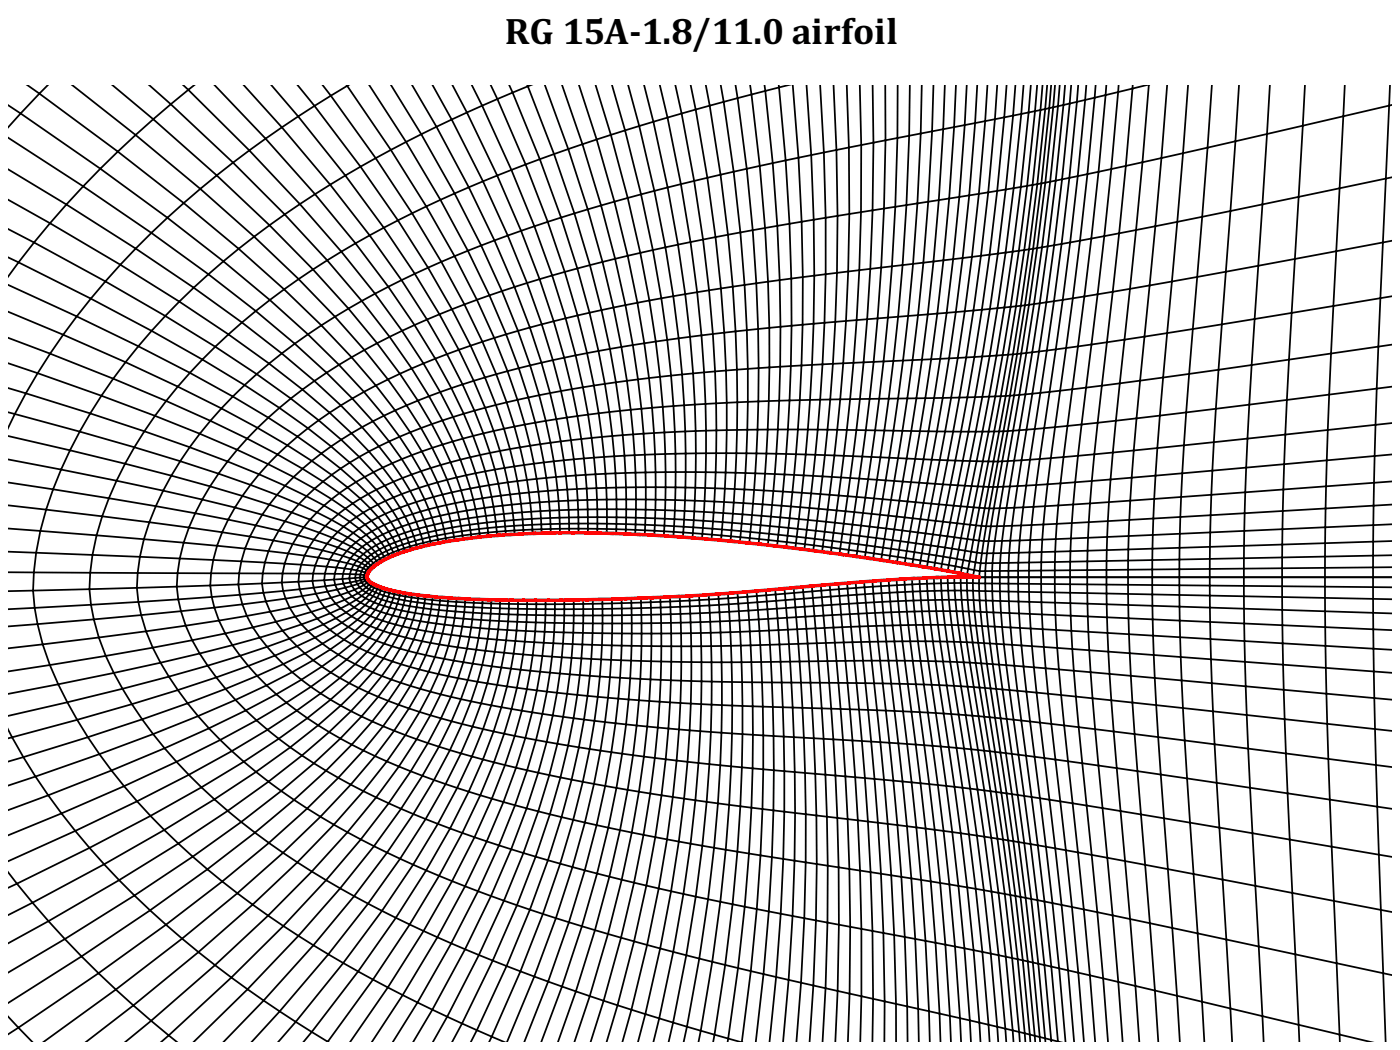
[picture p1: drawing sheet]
<svg xmlns="http://www.w3.org/2000/svg" width="212mm" height="159mm" viewBox="0 0 212 159" stroke-linecap="round" stroke-linejoin="round" font-family="sans-serif">
<defs><g id="words">
<text font-size="6.6" x="76.3" y="6.6">RG 15A-1.8/11.0 airfoil</text>
</g></defs>
<g fill="none" stroke="#000" stroke-width=".26">
<path d="M1.3 15.9l1.8 1.3M3.1 17.2l-1.8 2M3.1 17.2l12.1 8.3M4.2 12.9l1.8 1.3M6 14.2l-2.9 3M6 14.2l11.8 8.7M7.2 12.9l-1.2 1.3M11 12.9l9.5 7.5M17.1 12.9l6.1 5.1M22.6 12.9l3.2 2.9M23.2 18l-2.7 2.4M23.2 18l9.6 8.5"/>
<path d="M25.8 15.8l-2.6 2.2M25.8 15.8l9.4 8.8M27.8 12.9l.7 .7M28.5 13.6l-2.7 2.2M28.5 13.6l9.2 9.1M29.3 12.9l-.8 .7M32.5 12.9l7.7 8.1M36.9 12.9l5.7 6.4M41.1 12.9l4 4.7M42.6 19.3l-2.4 1.7M42.6 19.3l7.3 8.6M45 12.9l2.5 3.1"/>
<path d="M45.1 17.6l-2.5 1.7M45.1 17.6l7.1 8.9M47.5 16l-2.4 1.6M47.5 16l7 9.2M48.8 12.9l1.2 1.6M50 14.5l-2.5 1.5M50 14.5l6.8 9.4M52.4 12.9l.1 .1M52.5 13l-2.5 1.5M52.5 13l6.6 9.7M52.6 12.9l-.1 .1M55.9 12.9l5.5 8.6"/>
<path d="M59.1 12.9l4.6 7.4M62.3 12.9l3.7 6.3M65.4 12.9l2.9 5.2M66 19.2l-2.3 1.1M66 19.2l4.9 9.1M68.3 18.1l-2.3 1.1M68.3 18.1l4.7 9.3M68.4 12.9l2.2 4.1M70.6 17l-2.3 1.1M70.6 17l4.6 9.5M71.4 12.9l1.5 3.1M72.9 16l-2.3 1"/>
<path d="M72.9 16l4.4 9.7M74.2 12.9l1 2.1M75.2 15l-2.3 1M75.2 15l4.3 9.9M77 12.9l.5 1.1M77.5 14l-2.3 1M77.5 14l4.1 10.1M79.7 12.9l.1 .1M79.8 13l-2.3 1M79.8 13l4 10.3M80.1 12.9l-.3 .1M82.4 12.9l3.5 9.6"/>
<path d="M85 12.9l3.1 8.9M87.6 12.9l2.6 8.2M90.1 12.9l2.3 7.5M92.5 12.9l2 6.8M94.5 19.7l-2.1 .7M94.5 19.7l2.4 9.7M95 12.9l1.6 6.2M96.6 19.1l-2.1 .6M96.6 19.1l2.3 9.8M97.4 12.9l1.4 5.5M98.8 18.4l-2.2 .7M98.8 18.4l2.1 9.9"/>
<path d="M99.8 12.9l1.1 4.9M100.9 17.8l-2.1 .6M100.9 17.8l2 10M102.1 12.9l1 4.3M103.1 17.2l-2.2 .6M103.1 17.2l1.8 10.2M104.4 12.9l.8 3.7M105.2 16.6l-2.1 .6M105.2 16.6l1.7 10.3M106.7 12.9l.6 3.1M107.3 16l-2.1 .6M107.3 16l1.6 10.4"/>
<path d="M109 12.9l.4 2.5M109.4 15.4l-2.1 .6M109.4 15.4l1.5 10.6M111.2 12.9l.3 1.9M111.5 14.8l-2.1 .6M111.5 14.8l1.4 10.7M113.4 12.9l.2 1.4M113.6 14.3l-2.1 .5M113.6 14.3l1.3 10.8M115.6 12.9l.1 .8M115.7 13.7l-2.1 .6M115.7 13.7l1.1 11"/>
<path d="M117.7 12.9l.1 .3M117.8 13.2l-2.1 .5M117.8 13.2l1 11M119 12.9l-1.2 .3M119.9 12.9l.8 10.9M121.9 12.9l.7 10.5M124 12.9l.6 10.2M126 12.9l.5 9.8 .1 9.9M128 12.9l.3 9.4M130 12.9l.2 9v10.2M131.9 12.9a357.3 357.3 0 0 1-3.4 59.4M133.8 12.9l.1 8.3"/>
<path d="M135.7 12.9a374.1 374.1 0 0 1-1.5 35.1M137.6 12.9a403.3 403.3 0 0 1-6.1 66.7M139.4 12.9a383.8 383.8 0 0 1-4.3 52.2M141.1 12.9a390.6 390.6 0 0 1-4.7 52.2M142.8 12.9l-.2 6.6-.7 10.8M144.5 12.9a401.7 401.7 0 0 1-3.7 41.4M146.2 12.9l-.3 6-.9 10.9M147.4 18.6l-13.5 2.6M147.4 18.6l-.9 10.9M147.7 12.9l-.3 5.7M149.3 12.9l-.4 5.4-.9 11-1.1 9.5M150.8 12.9l-.4 5.1-1 11.1"/>
<path d="M151.8 17.7l-4.4 .9M151.8 17.7l-1 11.2-1.2 9.6M152.2 12.9l-.4 4.8M153.5 12.9l-.3 4.6-1.1 11.2M154.4 17.2l-2.6 .5M154.4 17.2l-1.1 11.2-1.3 9.8-1.2 8.4M154.7 12.9l-.3 4.3M155.8 12.9l-1.5 15.4M156.8 12.9l-1.5 15.2-1.3 9.8M157.3 16.6l-2.9 .6M157.3 16.6l-1.2 11.4M157.6 12.9l-.3 3.7"/>
<path d="M158 16.5l-.7 .1M158 16.5l-1.2 11.3M158.3 12.9l-.3 3.6M158.6 16.4l-.6 .1M158.6 16.4l-1.2 11.3M158.9 12.9l-.3 3.5M159.2 16.2l-.6 .2M159.2 16.2l-1.2 11.4M159.5 12.9l-.3 3.3M160 16.1l-.8 .1M160 16.1l-1.2 11.4-1.3 9.9-1.2 8.6M160.2 12.9l-.2 3.2"/>
<path d="M161 12.9l-1.4 14.4M161.7 15.7l-1.7 .4M161.7 15.7l-1.1 11.4M161.9 12.9l-.2 2.8M163 12.9l-1.3 14-1.2 10M164.1 15.1l-2.4 .6M164.1 15.1l-1.2 11.5M164.2 12.9l-.1 2.2M165.6 12.9l-1.2 13.4M167.2 14.4l-3.1 .7M167.2 14.4l-1.1 11.6-1.1 10.1M167.3 12.9l-.1 1.5"/>
<path d="M169.1 12.9l-1.1 12.7M171.2 13.4l-4 1M171.2 13.4l-1 11.7M171.3 12.9l-.1 .5M173.2 12.9l-2 .5M173.7 12.9l-1.9 21.9M176.5 12.9l-.9 11M179.6 12.9l-1.6 20.6M183.2 12.9l-.6 9.4M187.3 12.9l-1.3 19M192 12.9l-.4 7.4M197 19l-5.4 1.3"/>
<path d="M197 19l-1.7 28.3M197.3 12.9l-.3 6.1M203.3 12.9l-1.7 33.4M210.2 12.9l-1.8 39.5-.7 24M210.4 15.9l-13.4 3.1M1.3 34.7l3.8 2M1.3 30.2l6.3 3.5M1.3 38.9l1.5 .8M1.3 25.6l8.7 5.3M1.3 20.8l11.3 7.4M2.8 39.7l-1.5 2.1M2.8 39.7l10.9 5.5"/>
<path d="M5.1 36.7l-2.3 3M5.1 36.7l10.8 5.8M7.6 33.7l-2.5 3M7.6 33.7l10.6 6.3M10 30.9l-2.4 2.8M10 30.9l10.5 6.7M12.6 28.2l-2.6 2.7M12.6 28.2l10.3 7M15.2 25.5l-2.6 2.7M15.2 25.5l10.1 7.4M17.8 22.9l-2.6 2.6M17.8 22.9l10 7.8"/>
<path d="M20.5 20.4l-2.7 2.5M20.5 20.4l9.8 8.2M20.5 37.6l-2.3 2.4M20.5 37.6l8.8 5.9M22.9 35.2l-2.4 2.4M22.9 35.2l8.6 6.3M25.3 32.9l-2.4 2.3M25.3 32.9l8.5 6.6M27.8 30.7l-2.5 2.2M27.8 30.7l8.3 6.9M30.3 28.6l-2.5 2.1M30.3 28.6l8.1 7.2"/>
<path d="M32.8 26.5l-2.5 2.1M32.8 26.5l7.9 7.6M33.8 39.5l-2.3 2M33.8 39.5l7 5.9M35.2 24.6l-2.4 1.9M35.2 24.6l7.8 7.8M36.1 37.6l-2.3 1.9M36.1 37.6l6.9 6.1M37.7 22.7l-2.5 1.9M37.7 22.7l7.6 8.2M38.4 35.8l-2.3 1.8M38.4 35.8l6.7 6.4"/>
<path d="M40.2 21l-2.5 1.7M40.2 21l7.4 8.4M40.7 34.1l-2.3 1.7M40.7 34.1l6.6 6.6M43 32.4l-2.3 1.7M43 32.4l6.5 7M45.3 30.9l-2.3 1.5M45.3 30.9l6.3 7.1M47.6 29.4l-2.3 1.5M47.6 29.4l6.1 7.4M49.5 39.4l-2.2 1.3M49.5 39.4l5.2 6.1"/>
<path d="M49.9 27.9l-2.3 1.5M49.9 27.9l6 7.7M51.6 38l-2.1 1.4M51.6 38l5.1 6.4M52.2 26.5l-2.3 1.4M52.2 26.5l5.8 7.9M53.7 36.8l-2.1 1.2M53.7 36.8l5 6.6M54.5 25.2l-2.3 1.3M54.5 25.2l5.7 8.1M55.9 35.6l-2.2 1.2M55.9 35.6l4.8 6.8"/>
<path d="M56.8 23.9l-2.3 1.3M56.8 23.9l5.5 8.3M58 34.4l-2.1 1.2M58 34.4l4.7 7M59.1 22.7l-2.3 1.2M59.1 22.7l5.3 8.5M60.2 33.3l-2.2 1.1M60.2 33.3l4.5 7.2M61.4 21.5l-2.3 1.2M61.4 21.5l5.2 8.7M62.3 32.2l-2.1 1.1M62.3 32.2l4.4 7.4"/>
<path d="M63.7 20.3l-2.3 1.2M63.7 20.3l5 8.9M64.4 31.2l-2.1 1M64.4 31.2l4.3 7.5M66.6 30.2l-2.2 1M66.6 30.2l4.1 7.7M66.7 39.6l-2 .9M66.7 39.6l3.5 6.4M68.7 38.7l-2 .9M68.7 38.7l3.4 6.6M68.7 29.2l-2.1 1M68.7 29.2l4 7.9"/>
<path d="M70.7 37.9l-2 .8M70.7 37.9l3.3 6.8M70.9 28.3l-2.2 .9M70.9 28.3l3.9 8.1M72.7 37.1l-2 .8M72.7 37.1l3.2 6.9M73 27.4l-2.1 .9M73 27.4l3.8 8.2M74.8 36.4l-2.1 .7M74.8 36.4l3 7M75.2 26.5l-2.2 .9M75.2 26.5l3.6 8.4"/>
<path d="M76.8 35.6l-2 .8M76.8 35.6l2.9 7.2M77.3 25.7l-2.1 .8M77.3 25.7l3.5 8.5M78.8 34.9l-2 .7M78.8 34.9l2.8 7.3M79.5 24.9l-2.2 .8M79.5 24.9l3.3 8.6M80.8 34.2l-2 .7M80.8 34.2l2.7 7.5M81.6 24.1l-2.1 .8M81.6 24.1l3.2 8.8"/>
<path d="M82.8 33.5l-2 .7M82.8 33.5l2.6 7.6M83.8 23.3l-2.2 .8M83.8 23.3l3 9M84.8 32.9l-2 .6M84.8 32.9l2.5 7.7M85.9 22.5l-2.1 .8M85.9 22.5l3 9.2M86.8 32.3l-2 .6M86.8 32.3l2.4 7.8M88.1 21.8l-2.2 .7M88.1 21.8l2.8 9.3"/>
<path d="M88.9 31.7l-2.1 .6M88.9 31.7l2.2 7.9M90.2 21.1l-2.1 .7M90.2 21.1l2.7 9.4M90.9 31.1l-2 .6M90.9 31.1l2.1 8M91.1 39.6l-1.9 .5M91.1 39.6l1.7 6.9M92.4 20.4l-2.2 .7M92.4 20.4l2.5 9.5M92.9 30.5l-2 .6M92.9 30.5l2 8.2"/>
<path d="M93 39.1l-1.9 .5M93 39.1l1.6 7M94.9 38.7l-1.9 .4M94.9 38.7l1.5 7.1M94.9 29.9l-2 .6M94.9 29.9l1.9 8.3M96.8 38.2l-1.9 .5M96.8 38.2l1.4 7.2M96.9 29.4l-2 .5M96.9 29.4l1.8 8.4M98.7 37.8l-1.9 .4M98.7 37.8l1.3 7.3"/>
<path d="M98.9 28.9l-2 .5M98.9 28.9l1.7 8.5M100.6 37.4l-1.9 .4M100.6 37.4l1.2 7.4M100.9 28.3l-2 .6M100.9 28.3l1.6 8.7M102.5 37l-1.9 .4M102.5 37l1.1 7.5M102.9 27.8l-2 .5M102.9 27.8l1.5 8.8M104.4 36.6l-1.9 .4M104.4 36.6l1 7.6"/>
<path d="M104.9 27.4l-2 .4M104.9 27.4l1.4 8.8M106.3 36.2l-1.9 .4M106.3 36.2l.9 7.7M106.9 26.9l-2 .5M106.9 26.9l1.3 8.9M108.2 35.8l-1.9 .4M108.2 35.8l.8 7.8M108.9 26.4l-2 .5M108.9 26.4l1.2 9.1M110.1 35.5l-1.9 .3M110.1 35.5l.7 7.8"/>
<path d="M110.9 26l-2 .4M110.9 26l1 9.1M111.9 35.1l-1.8 .4M111.9 35.1l.7 8M112.9 25.5l-2 .5M112.9 25.5l.9 9.3M113.8 34.8l-1.9 .3M113.8 34.8l.5 8M114.9 25.1l-2 .4M114.9 25.1l.8 9.4M115.7 34.5l-1.9 .3M115.7 34.5l.4 8.1"/>
<path d="M116.8 24.7l-1.9 .4M116.8 24.7l.7 9.4M117.5 34.1l-1.8 .4M117.5 34.1l.4 8.2M118.8 24.2l-2 .5M118.8 24.2l.6 9.6M119.4 33.8l-1.9 .3M119.4 33.8l.2 8.3 .1 7.1M120.7 23.8l-1.9 .4M120.7 23.8l.5 9.7 .2 8.4M122.6 23.4l-1.9 .4M122.6 23.4l.4 9.8"/>
<path d="M123 33.2l-3.6 .6M123 33.2l.1 8.5M124.6 23.1l-2 .3M124.6 23.1a322.6 322.6 0 0 1-.2 32M126.6 32.6l-3.6 .6M126.6 32.6l-.1 8.7-.2 7.4M128.3 22.3l-3.7 .8M128.3 22.3l.1 10.1-.2 8.6M130.2 32.1l-3.6 .5M130.2 32.1l-.3 8.7-.9 14.1M133.9 21.2l-5.6 1.1M133.9 21.2l-.2 10.3-.5 9"/>
<path d="M141.9 30.3l-11.7 1.8M141.9 30.3a398 398 0 0 1-4.1 34.9M145 29.8l-3.1 .5M145 29.8l-.9 9.4-1 8.1M145.5 39l-12.3 1.5M145.5 39l-2 15.2M146.5 29.5l-1.5 .3M146.5 29.5l-1 9.5M146.9 38.8l-1.4 .2M146.9 38.8l-1 8.3M149.4 29.1l-2.9 .4M149.4 29.1l-1.1 9.6-1.1 8.2"/>
<path d="M149.6 38.5l-2.7 .3M149.6 38.5l-2.3 15.5M150.9 38.3l-1.3 .2M150.9 38.3l-1.2 8.4M152.1 28.7l-2.7 .4M152.1 28.7l-1.2 9.6M154 37.9l-3.1 .4M154 37.9l-1.2 8.5M154.3 28.3l-2.2 .4M154.3 28.3l-1.2 9.7-2.4 15.8M154.9 37.8l-.9 .1M154.9 37.8l-1.3 8.5"/>
<path d="M155.6 37.7l-.7 .1M155.6 37.7l-1.3 8.5M156.1 28l-1.8 .3M156.1 28l-1.2 9.8M156.2 37.6l-.6 .1M156.2 37.6l-1.2 8.6M156.8 37.5l-.6 .1M156.8 37.5l-1.2 8.6M156.8 27.8l-.7 .2M156.8 27.8l-1.2 9.9M157.4 27.7l-.6 .1M157.4 27.7l-1.2 9.9"/>
<path d="M158 27.6l-.6 .1M158 27.6l-1.2 9.9M158.4 37.2l-1.6 .3M158.4 37.2l-2.3 16.1M159.4 37.1l-1 .1M159.4 37.1l-1.2 8.6M159.6 27.3l-1.6 .3M159.6 27.3l-1.2 9.9M160.5 36.9l-1.1 .2M160.5 36.9l-1.1 8.6M160.6 27.1l-1 .2M160.6 27.1l-1.2 10"/>
<path d="M162.9 26.6l-2.3 .5M162.9 26.6l-2.2 18.7M163.3 36.4l-2.8 .5M163.3 36.4l-1.1 8.7M164.4 26.3l-1.5 .3M164.4 26.3l-1.1 10.1M165 36.1l-1.7 .3M165 36.1l-1.1 8.7M167 35.7l-2 .4M167 35.7l-1.1 8.8M168 25.6l-3.6 .7M168 25.6l-1 10.1"/>
<path d="M170.2 25.1l-2.2 .5M170.2 25.1l-2 19M171.8 34.8l-4.8 .9M171.8 34.8l-1 8.9M174.7 34.2l-2.9 .6M174.7 34.2l-1.7 16.7M175.6 23.9l-5.4 1.2M175.6 23.9l-.9 10.3M178 33.5l-3.3 .7M178 33.5l-.8 9.1M181.8 32.8l-3.8 .7M181.8 32.8l-.8 9.1"/>
<path d="M182.6 22.3l-7 1.6M182.6 22.3l-.8 10.5M186 31.9l-4.2 .9M186 31.9l-.7 9.2a627.2 627.2 0 0 0-2.4 41.6v5.8M191.6 20.3l-9 2M191.6 20.3l-1.4 19.9M210.4 36.4l-20.2 3.8M210.4 26.8l-24.4 5.1M1.3 54.9l4.4 1.5M1.3 51.1l6.3 2.4M1.3 58.7l2.6 .8M1.3 47.2l8.3 3.4"/>
<path d="M1.3 43.1l10.3 4.7M3.9 59.5l-1.7 3.1M3.9 59.5l9.7 3M5.7 56.4l-1.8 3.1M5.7 56.4l9.6 3.4M7.6 53.5l-1.9 2.9M7.6 53.5l9.5 3.8M9.6 50.6l-2 2.9M9.6 50.6l9.4 4.2M11.6 47.8l-2 2.8M11.6 47.8l9.3 4.6M13.7 45.2l-2.1 2.6"/>
<path d="M13.7 45.2l9.2 4.8M15.3 59.8l-1.7 2.7M15.3 59.8l8.1 3.1M15.9 42.5l-2.2 2.7M15.9 42.5l9.1 5.3M17.1 57.3l-1.8 2.5M17.1 57.3l8 3.3M18.2 40l-2.3 2.5M18.2 40l8.9 5.6M19 54.8l-1.9 2.5M19 54.8l7.9 3.7M20.9 52.4l-1.9 2.4"/>
<path d="M20.9 52.4l7.8 4M22.9 50l-2 2.4M22.9 50l7.7 4.4M25 47.8l-2.1 2.2M25 47.8l7.5 4.6M26.9 58.5l-1.8 2.1M26.9 58.5l6.6 3.2M27.1 45.6l-2.1 2.2M27.1 45.6l7.4 5M28.7 56.4l-1.8 2.1M28.7 56.4l6.5 3.5M29.3 43.5l-2.2 2.1"/>
<path d="M29.3 43.5l7.3 5.3M30.6 54.4l-1.9 2M30.6 54.4l6.4 3.8M31.5 41.5l-2.2 2M31.5 41.5l7.2 5.5M32.5 52.4l-1.9 2M32.5 52.4l6.3 4.2M34.5 50.6l-2 1.8M34.5 50.6l6.2 4.4M35.2 59.9l-1.7 1.8M35.2 59.9l5.4 3.2M36.6 48.8l-2.1 1.8"/>
<path d="M36.6 48.8l6 4.6M37 58.2l-1.8 1.7M37 58.2l5.2 3.5M38.7 47l-2.1 1.8M38.7 47l5.9 5M38.8 56.6l-1.8 1.6M38.8 56.6l5.2 3.7M40.7 55l-1.9 1.6M40.7 55l5 3.9M40.8 45.4l-2.1 1.6M40.8 45.4l5.8 5.2M42.6 53.4l-1.9 1.6"/>
<path d="M42.6 53.4l4.9 4.2M43 43.7l-2.2 1.7M43 43.7l5.6 5.5M44.6 52l-2 1.4M44.6 52l4.8 4.4M45.1 42.2l-2.1 1.5M45.1 42.2l5.5 5.7M45.7 58.9l-1.7 1.4M45.7 58.9l4.1 3.5M46.6 50.6l-2 1.4M46.6 50.6l4.7 4.6M47.3 40.7l-2.2 1.5"/>
<path d="M47.3 40.7l5.4 6M47.5 57.6l-1.8 1.3M47.5 57.6l4 3.7M48.6 49.2l-2 1.4M48.6 49.2l4.6 4.8M49.4 56.4l-1.9 1.2M49.4 56.4l3.9 3.9M50.6 47.9l-2 1.3M50.6 47.9l4.5 5M51.3 55.2l-1.9 1.2M51.3 55.2l3.7 4M52.7 46.7l-2.1 1.2"/>
<path d="M52.7 46.7l4.3 5.2M53.2 54l-1.9 1.2M53.2 54l3.6 4.3M54.7 45.5l-2 1.2M54.7 45.5l4.2 5.4M55 59.2l-1.7 1.1M55 59.2l3 3.7M55.1 52.9l-1.9 1.1M55.1 52.9l3.6 4.5M56.7 44.4l-2 1.1M56.7 44.4l4.1 5.6M56.8 58.3l-1.8 .9"/>
<path d="M56.8 58.3l2.9 3.8M57 51.9l-1.9 1M57 51.9l3.5 4.6M58.7 57.4l-1.9 .9M58.7 57.4l2.8 3.9M58.7 43.4l-2 1M58.7 43.4l4 5.7M58.9 50.9l-1.9 1M58.9 50.9l3.3 4.8M60.5 56.5l-1.8 .9M60.5 56.5l2.7 4.1M60.7 42.4l-2 1"/>
<path d="M60.7 42.4l3.9 5.9M60.8 50l-1.9 .9M60.8 50l3.2 5M62.2 55.7l-1.7 .8M62.2 55.7l2.7 4.2M62.7 49.1l-1.9 .9M62.7 49.1l3.1 5.1M62.7 41.4l-2 1M62.7 41.4l3.7 6.1M64 55l-1.8 .7M64 55l2.6 4.3M64.6 48.3l-1.9 .8"/>
<path d="M64.6 48.3l3 5.2M64.7 40.5l-2 .9M64.7 40.5l3.6 6.3M64.9 59.9l-1.7 .7M64.9 59.9l2 3.7M65.8 54.2l-1.8 .8M65.8 54.2l2.4 4.5M66.4 47.5l-1.8 .8M66.4 47.5l3 5.4M66.6 59.3l-1.7 .6M66.6 59.3l1.9 3.7M67.6 53.5l-1.8 .7"/>
<path d="M67.6 53.5l2.3 4.6M68.2 58.7l-1.6 .6M68.2 58.7l1.9 3.9M68.3 46.8l-1.9 .7M68.3 46.8l2.9 5.5M69.4 52.9l-1.8 .6M69.4 52.9l2.2 4.7M69.9 58.1l-1.7 .6M69.9 58.1l1.8 4M70.2 46l-1.9 .8M70.2 46l2.7 5.7M71.2 52.3l-1.8 .6"/>
<path d="M71.2 52.3l2.1 4.8M71.6 57.6l-1.7 .5M71.6 57.6l1.7 4M72.1 45.3l-1.9 .7M72.1 45.3l2.6 5.8M72.9 51.7l-1.7 .6M72.9 51.7l2.1 4.9M73.3 57.1l-1.7 .5M73.3 57.1l1.7 4.1M74 44.7l-1.9 .6M74 44.7l2.5 5.8M74.7 51.1l-1.8 .6"/>
<path d="M74.7 51.1l2 5M75 56.6l-1.7 .5M75 56.6l1.6 4.2M75.9 44l-1.9 .7M75.9 44l2.4 6M76.5 50.5l-1.8 .6M76.5 50.5l1.9 5.2M76.7 56.1l-1.7 .5M76.7 56.1l1.5 4.4M77.8 43.4l-1.9 .6M77.8 43.4l2.3 6.1M78.3 50l-1.8 .5"/>
<path d="M78.3 50l1.9 5.2M78.4 55.7l-1.7 .4M78.4 55.7l1.5 4.4M79.7 42.8l-1.9 .6M79.7 42.8l2.2 6.2M80.1 49.5l-1.8 .5M80.1 49.5l1.8 5.3M80.2 55.2l-1.8 .5M80.2 55.2l1.3 4.6M81.5 59.8l-1.6 .3M81.5 59.8l1 3.8M81.6 42.2l-1.9 .6"/>
<path d="M81.6 42.2l2.1 6.4M81.9 54.8l-1.7 .4M81.9 54.8l1.3 4.6M81.9 49l-1.8 .5M81.9 49l1.7 5.5M83.2 59.4l-1.7 .4M83.2 59.4l.9 4M83.5 41.7l-1.9 .5M83.5 41.7l2 6.4M83.6 54.5l-1.7 .3M83.6 54.5l1.2 4.6M83.7 48.6l-1.8 .4"/>
<path d="M83.7 48.6l1.6 5.5M84.8 59.1l-1.6 .3M84.8 59.1l.9 4M85.3 54.1l-1.7 .4M85.3 54.1l1.2 4.7M85.4 41.1l-1.9 .6M85.4 41.1l1.9 6.6M85.5 48.1l-1.8 .5M85.5 48.1l1.5 5.6M86.5 58.8l-1.7 .3M86.5 58.8l.8 4.1M87 53.7l-1.7 .4"/>
<path d="M87 53.7l1.1 4.9M87.3 40.6l-1.9 .5M87.3 40.6l1.8 6.7M87.3 47.7l-1.8 .4M87.3 47.7l1.5 5.7M88.1 58.6l-1.6 .2M88.1 58.6l.8 4.1M88.8 53.4l-1.8 .3M88.8 53.4l1 4.9M89.1 47.3l-1.8 .4M89.1 47.3l1.4 5.8M89.2 40.1l-1.9 .5"/>
<path d="M89.2 40.1l1.7 6.8M89.8 58.3l-1.7 .3M89.8 58.3l.7 4.2M90.5 53.1l-1.7 .3M90.5 53.1l1 4.9M90.9 46.9l-1.8 .4M90.9 46.9l1.3 5.9M91.5 58l-1.7 .3M91.5 58l.6 4.3M92.2 52.8l-1.7 .3M92.2 52.8l.9 5M92.8 46.5l-1.9 .4"/>
<path d="M92.8 46.5l1.1 6M93.1 57.8l-1.6 .2M93.1 57.8l.6 4.3M93.9 52.5l-1.7 .3M93.9 52.5l.9 5.1M94.6 46.1l-1.8 .4M94.6 46.1l1.1 6.1M94.8 57.6l-1.7 .2M94.8 57.6l.6 4.4M95.7 52.2l-1.8 .3M95.7 52.2l.8 5.2M96.4 45.8l-1.8 .3"/>
<path d="M96.4 45.8l1 6.1M96.5 57.4l-1.7 .2M96.5 57.4l.5 4.4M97.4 51.9l-1.7 .3M97.4 51.9l.7 5.3M98.1 57.2l-1.6 .2M98.1 57.2l.5 4.5M98.2 45.4l-1.8 .4M98.2 45.4l.9 6.2M99.1 51.6l-1.7 .3M99.1 51.6l.7 5.4M99.8 57l-1.7 .2"/>
<path d="M99.8 57l.4 4.5M100 45.1l-1.8 .3M100 45.1l.9 6.3M100.9 51.4l-1.8 .2M100.9 51.4l.6 5.4M101.5 56.8l-1.7 .2M101.5 56.8l.3 4.6M101.8 44.8l-1.8 .3M101.8 44.8l.8 6.4M102.6 51.2l-1.7 .2M102.6 51.2l.5 5.4M103.1 56.6l-1.6 .2"/>
<path d="M103.1 56.6l.3 4.7M103.6 44.5l-1.8 .3M103.6 44.5l.7 6.4M104.3 50.9l-1.7 .3M104.3 50.9l.5 5.6M104.8 56.5l-1.7 .1M104.8 56.5l.3 4.7M105.4 44.2l-1.8 .3M105.4 44.2l.7 6.5M106.1 50.7l-1.8 .2M106.1 50.7l.4 5.6M106.5 56.3l-1.7 .2"/>
<path d="M106.5 56.3l.2 4.8M107.2 43.9l-1.8 .3M107.2 43.9l.6 6.6M107.8 50.5l-1.7 .2M107.8 50.5l.3 5.7M108.1 56.2l-1.6 .1M108.1 56.2l.2 4.8M109 43.6l-1.8 .3M109 43.6l.5 6.7M109.5 50.3l-1.7 .2M109.5 50.3l.3 5.7M109.8 56l-1.7 .2"/>
<path d="M109.8 56l.1 4.9M110.8 43.3l-1.8 .3M110.8 43.3l.4 6.8M111.2 50.1l-1.7 .2M111.2 50.1l.2 5.8M111.4 55.9l-1.6 .1M111.4 55.9l.1 4.9M112.6 43.1l-1.8 .2M112.6 43.1l.3 6.8M112.9 49.9l-1.7 .2M112.9 49.9l.2 5.9M113.1 55.8l-1.7 .1"/>
<path d="M113.1 55.8v5M114.3 42.8l-1.7 .3M114.3 42.8l.3 6.9M114.6 49.7l-1.7 .2M114.6 49.7l.1 6M114.7 55.7l-1.6 .1M114.7 55.7v5M116.1 42.6l-1.8 .2M116.1 42.6l.2 7M116.3 49.6l-1.7 .1M116.3 49.6v5.9M116.3 55.5l-1.6 .2"/>
<path d="M116.3 55.5l-.2 9.4M117.9 42.3l-1.8 .3M117.9 42.3l.1 7.1M118 49.4l-1.7 .2M118 49.4l-.2 11.2M119.6 55.3l-3.3 .2M119.6 55.3l-.2 5.2M119.7 49.2l-1.7 .2M119.7 49.2l-.1 6.1M121.2 55.3h-1.6M121.2 55.3l-.3 5.2M121.4 41.9l-3.5 .4"/>
<path d="M121.4 41.9l-.1 7.2-.1 6.2M123 48.9l-3.3 .3M123 48.9l-.2 6.3-.7 9.7M123.1 41.7l-1.7 .2M123.1 41.7l-.1 7.2M124.4 55.1l-3.2 .2M124.4 55.1l-.4 5.3M126.3 48.7l-3.3 .2M126.3 48.7l-.4 6.3-.8 10M128.2 41l-5.1 .7M128.2 41a341.5 341.5 0 0 1-2.4 31.1M129 54.9l-4.6 .2"/>
<path d="M129 54.9l-.5 5.4M133.2 40.5l-5 .5M133.2 40.5a365.1 365.1 0 0 1-2.8 28.5M134.2 48l-7.9 .7M134.2 48a403.1 403.1 0 0 1-2.9 24.4M140.8 54.3l-11.8 .6M140.8 54.3a676.7 676.7 0 0 1-4.7 27.5M143.1 47.3l-8.9 .7M143.1 47.3l-1.9 12.9M143.5 54.2l-2.7 .1M143.5 54.2l-1.9 11M145.9 47.1l-2.8 .2"/>
<path d="M145.9 47.1l-2.1 13M146.1 54l-2.6 .2M146.1 54l-1.1 6.1M147.2 46.9l-1.3 .2M147.2 46.9l-1.1 7.1M147.3 54h-1.2M147.3 54l-1 6.1M148.5 53.9l-1.2 .1M148.5 53.9l-1.1 6.1M149.5 60h-2.1M149.5 60l-1 5.3M149.7 46.7l-2.5 .2"/>
<path d="M149.7 46.7l-1.2 7.2M150.5 59.9l-1 .1M150.5 59.9l-1.9 9.8M150.7 53.8l-2.2 .1M150.7 53.8l-1.2 6.2M150.8 46.6l-1.1 .1M150.8 46.6l-1.2 7.2-2.1 11.5M151.3 59.9h-.8M151.3 59.9l-1 5.3M151.6 53.7l-.9 .1M151.6 53.7l-1.1 6.2M152.1 59.9h-.8"/>
<path d="M152.1 59.9l-1 5.3M152.4 53.6l-.8 .1M152.4 53.6l-1.1 6.3M152.7 59.8l-.6 .1M152.7 59.8l-1 5.4M152.8 46.4l-2 .2M152.8 46.4l-1.2 7.3M153.1 53.6h-.7M153.1 53.6l-1 6.3M153.3 59.8h-.6M153.3 59.8l-.9 5.4M153.6 46.3l-.8 .1"/>
<path d="M153.6 46.3l-1.2 7.3M153.8 53.5l-.7 .1M153.8 53.5l-1.1 6.3M154.1 59.7l-.8 .1M154.1 59.7l-2.4 13.9M154.3 46.2l-.7 .1M154.3 46.2l-1.2 7.4M154.4 53.5h-.6M154.4 53.5l-1.1 6.3M155 46.2h-.7M155 46.2l-1.2 7.3M155 59.6l-.9 .1"/>
<path d="M155 59.6l-.9 5.4M155.2 53.4l-.8 .1M155.2 53.4l-1.1 6.3M155.6 46.1l-.6 .1M155.6 46.1l-1.2 7.4M156.1 53.3l-.9 .1M156.1 53.3l-1.1 6.3M156.1 59.5l-1.1 .1M156.1 59.5l-1.7 10.1M156.3 46l-.7 .1M156.3 46l-1.1 7.4M157.1 53.1l-1 .2"/>
<path d="M157.1 53.1l-1 6.4M158.2 45.7l-1.9 .3M158.2 45.7l-1.1 7.4M158.3 53l-1.2 .1M158.3 53l-2.6 16.5M159.4 45.5l-1.2 .2M159.4 45.5l-1.1 7.5M159.6 52.8l-1.3 .2M159.6 52.8l-2.4 16.6M160.3 59.1l-4.2 .4M160.3 59.1l-.8 5.5M160.7 45.3l-1.3 .2"/>
<path d="M160.7 45.3l-1.1 7.5M161.2 52.6l-1.6 .2M161.2 52.6l-.9 6.5M162.1 58.9l-1.8 .2M162.1 58.9l-.7 5.5M162.2 45.1l-1.5 .2M162.2 45.1l-1 7.5M163 52.4l-1.8 .2M163 52.4l-.9 6.5M163.9 44.8l-1.7 .3M163.9 44.8l-.9 7.6M164.2 58.6l-2.1 .3"/>
<path d="M164.2 58.6l-.7 5.6M165 52.1l-2 .3M165 52.1l-.8 6.5M165.9 44.5l-2 .3M165.9 44.5l-.9 7.6M166.6 58.3l-2.4 .3M166.6 58.3l-.6 5.6M168.2 44.1l-2.3 .4M168.2 44.1l-1.6 14.2M169.3 58l-2.7 .3M169.3 58l-.6 5.6M170.8 43.7l-2.6 .4"/>
<path d="M170.8 43.7l-1.5 14.3M173 50.9l-8 1.2M173 50.9l-1.2 12.4M175.9 57.1l-6.6 .9M175.9 57.1l-.5 5.7M176.5 50.4l-3.5 .5M176.5 50.4l-.6 6.7M177.2 42.6l-6.4 1.1M177.2 42.6l-.7 7.8M179.8 56.5l-3.9 .6M179.8 56.5l-.8 10.8M180.3 49.7l-3.8 .7"/>
<path d="M180.3 49.7l-.5 6.8M181 41.9l-3.8 .7M181 41.9l-.7 7.8M190.2 40.2l-9.2 1.7M190.2 40.2l-1.3 21M194.9 54.4l-15.1 2.1M194.9 54.4l-.6 11.3M195.3 47.3l-15 2.4M195.3 47.3l-.4 7.1M201.2 53.4l-6.3 1M201.2 53.4l-.6 16.2-.2 10.1M201.6 46.3l-6.3 1"/>
<path d="M201.6 46.3l-.4 7.1M210.4 58.5l-21.5 2.7M210.4 52.1l-9.2 1.3M210.4 44.8l-8.8 1.5M1.3 79.9l4.8 .4M1.3 76.4l5.7 .7M1.3 73l6.7 1M1.3 69.5l7.9 1.5M1.3 62.3l.9 .3M1.3 65.9l9.3 2.2M2.2 62.6l-.9 2M2.2 62.6l9.9 2.7"/>
<path d="M7 77.1l-.9 3.2M7 77.1l8.4 1M8 74l-1 3.1M8 74l8.5 1.3M9.2 71l-1.2 3M9.2 71l8.4 1.7M10.6 68.1l-1.4 2.9M10.6 68.1l8.3 2M12.1 65.3l-1.5 2.8M12.1 65.3l8.2 2.3M13.6 62.5l-1.5 2.8M13.6 62.5l8.2 2.7"/>
<path d="M15.4 78.1l-.8 2.8M15.4 78.1l7.2 .9M16.5 75.3l-1.1 2.8M16.5 75.3l7.1 1.2M17.6 72.7l-1.1 2.6M17.6 72.7l7.1 1.5M18.9 70.1l-1.3 2.6M18.9 70.1l7 1.8M20.3 67.6l-1.4 2.5M20.3 67.6l6.9 2.1M21.8 65.2l-1.5 2.4M21.8 65.2l6.9 2.4"/>
<path d="M22.6 79l-.8 2.5M22.6 79l6 .8M23.4 62.9l-1.6 2.3M23.4 62.9l6.8 2.7M23.6 76.5l-1 2.5M23.6 76.5l5.9 1.1M24.7 74.2l-1.1 2.3M24.7 74.2l5.9 1.3M25.1 60.6l-1.7 2.3M25.1 60.6l6.7 3M25.9 71.9l-1.2 2.3M25.9 71.9l5.9 1.6"/>
<path d="M27.2 69.7l-1.3 2.2M27.2 69.7l5.8 1.9M28.6 79.8l-.8 2.2M28.6 79.8l5 .7M28.7 67.6l-1.5 2.1M28.7 67.6l5.7 2.2M29.5 77.6l-.9 2.2M29.5 77.6l5 1M30.2 65.6l-1.5 2M30.2 65.6l5.7 2.4M30.6 75.5l-1.1 2.1M30.6 75.5l4.9 1.2"/>
<path d="M31.8 73.5l-1.2 2M31.8 73.5l4.8 1.5M31.8 63.6l-1.6 2M31.8 63.6l5.6 2.7M33 71.6l-1.2 1.9M33 71.6l4.9 1.7M33.5 61.7l-1.7 1.9M33.5 61.7l5.4 3M34.4 69.8l-1.4 1.8M34.4 69.8l4.8 1.9M34.5 78.6l-.9 1.9M34.5 78.6l4.2 .8"/>
<path d="M35.5 76.7l-1 1.9M35.5 76.7l4.1 1.1M35.9 68l-1.5 1.8M35.9 68l4.6 2.2M36.6 75l-1.1 1.7M36.6 75l4.1 1.3M37.4 66.3l-1.5 1.7M37.4 66.3l4.6 2.4M37.9 73.3l-1.3 1.7M37.9 73.3l4 1.5M38.7 79.4l-.9 1.7M38.7 79.4l3.4 .8"/>
<path d="M38.9 64.7l-1.5 1.6M38.9 64.7l4.5 2.6M39.2 71.7l-1.3 1.6M39.2 71.7l3.9 1.7M39.6 77.8l-.9 1.6M39.6 77.8l3.5 1M40.5 70.2l-1.3 1.5M40.5 70.2l3.9 1.9M40.6 63.1l-1.7 1.6M40.6 63.1l4.4 2.9M40.7 76.3l-1.1 1.5M40.7 76.3l3.4 1.2"/>
<path d="M41.9 74.8l-1.2 1.5M41.9 74.8l3.3 1.4M42 68.7l-1.5 1.5M42 68.7l3.7 2.2M42.2 61.7l-1.6 1.4M42.2 61.7l4.4 3M43.1 78.8l-1 1.4M43.1 78.8l2.8 .9M43.1 73.4l-1.2 1.4M43.1 73.4l3.2 1.6M43.4 67.3l-1.4 1.4M43.4 67.3l3.7 2.4"/>
<path d="M44 60.3l-1.8 1.4M44 60.3l4.2 3.2M44.1 77.5l-1 1.3M44.1 77.5l2.8 1.1M44.4 72.1l-1.3 1.3M44.4 72.1l3.2 1.8M45 66l-1.6 1.3M45 66l3.6 2.6M45.2 76.2l-1.1 1.3M45.2 76.2l2.7 1.3M45.7 70.9l-1.3 1.2M45.7 70.9l3.1 1.9"/>
<path d="M45.9 79.7l-.9 1.2M45.9 79.7l2.4 .8M46.3 75l-1.1 1.2M46.3 75l2.7 1.4M46.6 64.7l-1.6 1.3M46.6 64.7l3.5 2.8M46.9 78.6l-1 1.1M46.9 78.6l2.3 .9M47.1 69.7l-1.4 1.2M47.1 69.7l3 2.1M47.6 73.9l-1.3 1.1M47.6 73.9l2.5 1.6"/>
<path d="M47.9 77.5l-1 1.1M47.9 77.5l2.2 1.1M48.2 63.5l-1.6 1.2M48.2 63.5l3.4 3M48.6 68.6l-1.5 1.1M48.6 68.6l2.9 2.2M48.8 72.8l-1.2 1.1M48.8 72.8l2.5 1.8M49 76.4l-1.1 1.1M49 76.4l2.2 1.3M49.2 79.5l-.9 1M49.2 79.5l1.9 .9"/>
<path d="M49.8 62.4l-1.6 1.1M49.8 62.4l3.3 3.1M50.1 67.5l-1.5 1.1M50.1 67.5l2.8 2.4M50.1 75.5l-1.1 .9M50.1 75.5l2.1 1.4M50.1 71.8l-1.3 1M50.1 71.8l2.5 1.9M50.1 78.6l-.9 .9M50.1 78.6l1.8 1M51.2 77.7l-1.1 .9M51.2 77.7l1.7 1.2"/>
<path d="M51.3 74.6l-1.2 .9M51.3 74.6l2 1.5M51.5 70.8l-1.4 1M51.5 70.8l2.3 2.1M51.5 61.3l-1.7 1.1M51.5 61.3l3.2 3.3M51.6 66.5l-1.5 1M51.6 66.5l2.7 2.6M51.9 79.6l-.8 .8M51.9 79.6l1.5 1M52.2 76.9l-1 .8M52.2 76.9l1.7 1.3"/>
<path d="M52.6 73.7l-1.3 .9M52.6 73.7l1.9 1.7M52.9 69.9l-1.4 .9M52.9 69.9l2.2 2.2M52.9 78.9l-1 .7M52.9 78.9l1.4 1M53.1 65.5l-1.5 1M53.1 65.5l2.7 2.8M53.3 60.3l-1.8 1M53.3 60.3l3.1 3.4M53.3 76.1l-1.1 .8M53.3 76.1l1.6 1.4"/>
<path d="M53.8 72.9l-1.2 .8M53.8 72.9l1.9 1.8M53.9 78.2l-1 .7M53.9 78.2l1.3 1.1M54.3 79.9l-.9 .7M54.3 79.9l1.1 1M54.3 69.1l-1.4 .8M54.3 69.1l2.2 2.3M54.5 75.4l-1.2 .7M54.5 75.4l1.5 1.5M54.7 64.6l-1.6 .9M54.7 64.6l2.6 2.9"/>
<path d="M54.9 77.5l-1 .7M54.9 77.5l1.3 1.2M55.1 72.1l-1.3 .8M55.1 72.1l1.8 1.9M55.2 79.3l-.9 .6M55.2 79.3l1 1M55.7 74.7l-1.2 .7M55.7 74.7l1.4 1.6M55.8 68.3l-1.5 .8M55.8 68.3l2.1 2.4M56 76.9l-1.1 .6M56 76.9l1.2 1.3"/>
<path d="M56.2 78.7l-1 .6M56.2 78.7l.9 1.1M56.4 63.7l-1.7 .9M56.4 63.7l2.4 3M56.5 71.4l-1.4 .7M56.5 71.4l1.7 2M56.9 74l-1.2 .7M56.9 74l1.4 1.7M57.1 76.3l-1.1 .6M57.1 76.3l1.1 1.4M57.1 79.8l-.9 .5M57.1 79.8l.8 1"/>
<path d="M57.2 78.2l-1 .5M57.2 78.2l.9 1.2M57.3 67.5l-1.5 .8M57.3 67.5l2 2.5M57.9 70.7l-1.4 .7M57.9 70.7l1.6 2.1M58 62.9l-1.6 .8M58 62.9l2.4 3.1M58.1 79.4l-1 .4M58.1 79.4l.7 1M58.2 73.4l-1.3 .6M58.2 73.4l1.3 1.8"/>
<path d="M58.2 77.7l-1 .5M58.2 77.7l.9 1.2M58.3 75.7l-1.2 .6M58.3 75.7l1 1.5M58.8 66.7l-1.5 .8M58.8 66.7l1.9 2.7M59.1 78.9l-1 .5M59.1 78.9l.6 1.1M59.3 70l-1.4 .7M59.3 70l1.5 2.3M59.3 77.2l-1.1 .5M59.3 77.2l.8 1.3"/>
<path d="M59.5 75.2l-1.2 .5M59.5 75.2l1 1.6M59.5 72.8l-1.3 .6M59.5 72.8l1.2 1.9M59.7 62.1l-1.7 .8M59.7 62.1l2.3 3.3M59.7 80l-.9 .4M59.7 80l.5 .9M60.1 78.5l-1 .4M60.1 78.5l.7 1.1M60.4 66l-1.6 .7M60.4 66l1.8 2.8"/>
<path d="M60.5 76.8l-1.2 .4M60.5 76.8l.7 1.3M60.7 74.7l-1.2 .5M60.7 74.7l1 1.6M60.7 69.4l-1.4 .6M60.7 69.4l1.5 2.3M60.8 79.6l-1.1 .4M60.8 79.6l.4 1M60.8 72.3l-1.3 .5M60.8 72.3l1.2 1.9M61.2 78.1l-1.1 .4M61.2 78.1l.6 1.1"/>
<path d="M61.5 61.3l-1.8 .8M61.5 61.3l2.2 3.4M61.7 76.3l-1.2 .5M61.7 76.3l.7 1.4M61.8 79.2l-1 .4M61.8 79.2l.4 1M62 65.4l-1.6 .6M62 65.4l1.8 2.9M62 74.2l-1.3 .5M62 74.2l.9 1.7M62.2 71.7l-1.4 .6M62.2 71.7l1.2 2.1"/>
<path d="M62.2 68.8l-1.5 .6M62.2 68.8l1.5 2.4M62.4 77.7l-1.2 .4M62.4 77.7l.5 1.2M62.9 75.9l-1.2 .4M62.9 75.9l.7 1.4M62.9 78.9l-1.1 .3M62.9 78.9l.4 1M63.2 60.6l-1.7 .7M63.2 60.6l2.1 3.5M63.3 79.9l-1.1 .3M63.3 79.9l.3 .9"/>
<path d="M63.4 73.8l-1.4 .4M63.4 73.8l.8 1.7M63.6 77.3l-1.2 .4M63.6 77.3l.5 1.3M63.7 71.2l-1.5 .5M63.7 71.2l1 2.1M63.7 64.7l-1.7 .7M63.7 64.7l1.6 3M63.8 68.3l-1.6 .5M63.8 68.3l1.3 2.5M64.1 78.6l-1.2 .3M64.1 78.6l.4 1"/>
<path d="M64.2 75.5l-1.3 .4M64.2 75.5l.6 1.5M64.5 79.6l-1.2 .3M64.5 79.6l.2 .9M64.7 73.3l-1.3 .5M64.7 73.3l.8 1.8M64.8 77l-1.2 .3M64.8 77l.5 1.3M65.1 70.8l-1.4 .4M65.1 70.8l1 2.1M65.3 64.1l-1.6 .6M65.3 64.1l1.6 3.1"/>
<path d="M65.3 78.3l-1.2 .3M65.3 78.3l.3 1M65.3 67.7l-1.5 .6M65.3 67.7l1.3 2.6M65.5 75.1l-1.3 .4M65.5 75.1l.6 1.6M65.6 79.3l-1.1 .3M65.6 79.3l.3 .9M66.1 76.7l-1.3 .3M66.1 76.7l.5 1.3M66.1 72.9l-1.4 .4M66.1 72.9l.8 1.9"/>
<path d="M66.6 78l-1.3 .3M66.6 78l.3 1.1M66.6 70.3l-1.5 .5M66.6 70.3l1 2.2M66.9 79.1l-1.3 .2M66.9 79.1l.2 .9M66.9 74.8l-1.4 .3M66.9 74.8l.6 1.6M66.9 63.6l-1.6 .5M66.9 63.6l1.5 3.2M66.9 67.2l-1.6 .5M66.9 67.2l1.2 2.7"/>
<path d="M67.1 80l-1.2 .2M67.1 80l.2 .7M67.5 76.4l-1.4 .3M67.5 76.4l.4 1.3M67.6 72.5l-1.5 .4M67.6 72.5l.7 1.9M67.9 77.7l-1.3 .3M67.9 77.7l.3 1.1M68.1 69.9l-1.5 .4M68.1 69.9l.9 2.3M68.2 78.8l-1.3 .3M68.2 78.8l.2 .9"/>
<path d="M68.3 74.4l-1.4 .4M68.3 74.4l.5 1.7M68.4 79.7l-1.3 .3M68.4 79.7l.1 .8M68.4 66.8l-1.5 .4M68.4 66.8l1.2 2.7M68.5 63l-1.6 .6M68.5 63l1.5 3.3M68.8 76.1l-1.3 .3M68.8 76.1l.4 1.3M69 72.2l-1.4 .3M69 72.2l.7 1.9"/>
<path d="M69.2 77.4l-1.3 .3M69.2 77.4l.3 1.2M69.5 78.6l-1.3 .2M69.5 78.6l.2 .9M69.6 69.5l-1.5 .4M69.6 69.5l.9 2.4M69.7 79.5l-1.3 .2M69.7 79.5l.1 .8M69.7 74.1l-1.4 .3M69.7 74.1l.5 1.7M70 66.3l-1.6 .5M70 66.3l1.1 2.8"/>
<path d="M70.1 62.6l-1.6 .4M70.1 62.6l1.4 3.3M70.2 75.8l-1.4 .3M70.2 75.8l.4 1.4M70.5 71.9l-1.5 .3M70.5 71.9l.6 2M70.6 77.2l-1.4 .2M70.6 77.2l.2 1.2M70.8 78.4l-1.3 .2M70.8 78.4l.2 .9M71 79.3l-1.3 .2M71 79.3l.1 .8"/>
<path d="M71.1 69.1l-1.5 .4M71.1 69.1l.8 2.4M71.1 73.9l-1.4 .2M71.1 73.9l.5 1.7M71.5 65.9l-1.5 .4M71.5 65.9l1.1 2.9M71.6 75.6l-1.4 .2M71.6 75.6l.3 1.4M71.7 62.1l-1.6 .5M71.7 62.1l1.4 3.4M71.9 77l-1.3 .2M71.9 77l.2 1.2"/>
<path d="M71.9 71.5l-1.4 .4M71.9 71.5l.6 2.1M72.1 78.2l-1.3 .2M72.1 78.2l.2 1M72.3 79.2l-1.3 .1M72.3 79.2l.1 .8M72.4 80l-1.3 .1M72.4 80l.1 .6M72.5 73.6l-1.4 .3M72.5 73.6l.4 1.7M72.6 68.8l-1.5 .3M72.6 68.8l.8 2.5"/>
<path d="M72.9 75.3l-1.3 .3M72.9 75.3l.3 1.5M73.1 65.5l-1.6 .4M73.1 65.5l1 3M73.2 76.8l-1.3 .2M73.2 76.8l.3 1.2M73.3 61.6l-1.6 .5M73.3 61.6l1.3 3.6M73.4 71.3l-1.5 .2M73.4 71.3l.5 2.1M73.5 78l-1.4 .2M73.5 78l.1 1"/>
<path d="M73.6 79l-1.3 .2M73.6 79l.1 .8M73.7 79.8l-1.3 .2M73.7 79.8l.1 .7M73.9 73.4l-1.4 .2M73.9 73.4l.4 1.7M74.1 68.5l-1.5 .3M74.1 68.5l.7 2.5M74.3 75.1l-1.4 .2M74.3 75.1l.3 1.5M74.6 76.6l-1.4 .2M74.6 76.6l.2 1.2"/>
<path d="M74.6 65.2l-1.5 .3M74.6 65.2l1 3M74.8 77.8l-1.3 .2M74.8 77.8l.1 1.1M74.8 71l-1.4 .3M74.8 71l.5 2.1M74.9 78.9l-1.3 .1M74.9 78.9l.1 .8M75 61.2l-1.7 .4M75 61.2l1.2 3.6M75 79.7l-1.3 .1M75 79.7l.1 .7"/>
<path d="M75.3 73.1l-1.4 .3M75.3 73.1l.4 1.8M75.6 68.2l-1.5 .3M75.6 68.2l.7 2.5M75.7 74.9l-1.4 .2M75.7 74.9l.3 1.5M76 76.4l-1.4 .2M76 76.4l.2 1.3M76.2 77.7l-1.4 .1M76.2 77.7l.1 1M76.2 64.8l-1.6 .4M76.2 64.8l.9 3.1"/>
<path d="M76.3 70.7l-1.5 .3M76.3 70.7l.5 2.2M76.3 78.7l-1.4 .2M76.3 78.7l.1 .9M76.4 79.6l-1.4 .1M76.4 79.6v.7M76.6 60.8l-1.6 .4M76.6 60.8l1.2 3.7M76.8 72.9l-1.5 .2M76.8 72.9l.3 1.9M77.1 67.9l-1.5 .3M77.1 67.9l.7 2.6"/>
<path d="M77.1 74.8l-1.4 .1M77.1 74.8l.3 1.5M77.4 76.3l-1.4 .1M77.4 76.3l.1 1.3M77.5 77.6l-1.3 .1M77.5 77.6l.1 1M77.6 78.6l-1.3 .1M77.6 78.6l.1 .9M77.7 79.5l-1.3 .1M77.7 79.5l.1 .7M77.8 70.5l-1.5 .2M77.8 70.5l.4 2.2"/>
<path d="M77.8 64.5l-1.6 .3M77.8 64.5l.8 3.1M78.2 72.7l-1.4 .2M78.2 72.7l.3 1.9M78.2 60.5l-1.6 .3M78.2 60.5l1.1 3.7M78.5 74.6l-1.4 .2M78.5 74.6l.3 1.6M78.6 67.6l-1.5 .3M78.6 67.6l.6 2.7M78.8 76.2l-1.4 .1M78.8 76.2l.1 1.3"/>
<path d="M78.9 77.5l-1.4 .1M78.9 77.5l.1 1M79 78.5l-1.4 .1M79 78.5l.1 .9M79.1 79.4l-1.4 .1M79.1 79.4v.7M79.2 70.3l-1.4 .2M79.2 70.3l.5 2.3M79.3 64.2l-1.5 .3M79.3 64.2l.9 3.2M79.7 72.6l-1.5 .1M79.7 72.6l.3 1.9"/>
<path d="M79.9 60.1l-1.7 .4M79.9 60.1l1 3.8M80 74.5l-1.5 .1M80 74.5l.2 1.5M80.2 67.4l-1.6 .2M80.2 67.4l.5 2.7M80.2 76l-1.4 .2M80.2 76l.1 1.4M80.3 77.4l-1.4 .1M80.3 77.4l.1 1M80.4 78.4l-1.4 .1M80.4 78.4l.1 .9"/>
<path d="M80.5 79.3l-1.4 .1M80.5 79.3v.8M80.7 70.1l-1.5 .2M80.7 70.1l.4 2.3M80.9 63.9l-1.6 .3M80.9 63.9l.8 3.3M81.1 72.4l-1.4 .2M81.1 72.4l.3 1.9M81.4 74.3l-1.4 .2M81.4 74.3l.2 1.6M81.6 75.9l-1.4 .1M81.6 75.9l.1 1.4"/>
<path d="M81.7 67.2l-1.5 .2M81.7 67.2l.5 2.7M81.7 77.3l-1.4 .1M81.7 77.3l.1 1.1M81.8 78.4h-1.4M81.8 78.4v.9M81.8 79.3h-1.3M81.8 79.3l.1 .7M82.2 69.9l-1.5 .2M82.2 69.9l.4 2.4M82.5 63.6l-1.6 .3M82.5 63.6l.7 3.3"/>
<path d="M82.6 72.3l-1.5 .1M82.6 72.3l.2 1.9M82.8 74.2l-1.4 .1M82.8 74.2l.2 1.6M83 75.8l-1.4 .1M83 75.8l.1 1.4M83.1 77.2l-1.4 .1M83.1 77.2l.1 1.1M83.2 78.3l-1.4 .1M83.2 78.3v.9M83.2 66.9l-1.5 .3M83.2 66.9l.5 2.8"/>
<path d="M83.2 79.2l-1.4 .1M83.2 79.2l.1 .8M83.3 80h-1.4M83.3 80v.6M83.7 69.7l-1.5 .2M83.7 69.7l.4 2.4M84.1 72.1l-1.5 .2M84.1 72.1l.2 2M84.1 63.4l-1.6 .2M84.1 63.4l.7 3.3M84.3 74.1l-1.5 .1M84.3 74.1l.2 1.7"/>
<path d="M84.5 75.8h-1.5M84.5 75.8v1.3M84.5 77.1l-1.4 .1M84.5 77.1l.1 1.2M84.6 78.3h-1.4M84.6 78.3v.9M84.6 79.2h-1.4M84.6 79.2v.7M84.6 79.9l-1.3 .1M84.6 79.9l.1 .7M84.8 66.7l-1.6 .2M84.8 66.7l.4 2.9"/>
<path d="M85.2 69.6l-1.5 .1M85.2 69.6l.4 2.4M85.6 72l-1.5 .1M85.6 72l.2 2M85.7 63.1l-1.6 .3M85.7 63.1l.6 3.4M85.8 74l-1.5 .1M85.8 74l.1 1.7M85.9 75.7l-1.4 .1M85.9 75.7l.1 1.4M86 77.1h-1.5M86 77.1v1.1"/>
<path d="M86 78.2l-1.4 .1M86 78.2v1M86 79.2h-1.4M86 79.2l.1 .7M86.1 79.9h-1.5M86.1 79.9v.7M86.3 66.5l-1.5 .2M86.3 66.5l.5 2.9M86.8 69.4l-1.6 .2M86.8 69.4l.2 2.5M87 71.9l-1.4 .1M87 71.9l.2 2"/>
<path d="M87.2 73.9l-1.4 .1M87.2 73.9l.1 1.7M87.3 62.9l-1.6 .2M87.3 62.9l.6 3.5M87.3 75.6l-1.4 .1M87.3 75.6l.1 1.4M87.4 77l-1.4 .1M87.4 77v1.2M87.4 78.2h-1.4M87.4 78.2l.1 1M87.5 79.2h-1.5M87.5 79.2v.7"/>
<path d="M87.5 79.9h-1.4M87.5 79.9h1.4M87.5 79.9v.7M87.9 66.4l-1.6 .1M87.9 66.4l.4 2.9M88.3 69.3l-1.5 .1M88.3 69.3l.2 2.5M88.5 71.8l-1.5 .1M88.5 71.8l.2 2.1M88.7 73.9h-1.5M88.7 73.9l.1 1.7M88.8 75.6h-1.5"/>
<path d="M88.8 75.6l.1 1.4M88.9 77h-1.5M88.9 77v1.2M88.9 78.2h-1.5M88.9 78.2v1M88.9 79.9l1.4 .1M88.9 79.9v.7M88.9 79.2h-1.4M88.9 79.2h1.4M88.9 79.2v.7M88.9 62.7l-1.6 .2M88.9 62.7l.5 3.5"/>
<path d="M89.4 66.2l-1.5 .2M89.4 66.2l.4 3M89.8 69.2l-1.5 .1M89.8 69.2l.2 2.5M90 71.7l-1.5 .1M90 71.7l.2 2.1M90.2 73.8l-1.5 .1M90.2 73.8l.1 1.8M90.3 75.6h-1.5M90.3 75.6v1.4M90.3 77h-1.4M90.3 77v1.2"/>
<path d="M90.3 80h1.4M90.3 80v.6M90.3 79.2h1.5M90.3 79.2v.8M90.3 78.2h-1.4M90.3 78.2h1.5M90.3 78.2v1M90.5 62.5l-1.6 .2M90.5 62.5l.5 3.6M91 66.1l-1.6 .1M91 66.1l.3 3M91.3 69.1l-1.5 .1"/>
<path d="M91.3 69.1l.2 2.5M91.5 71.6l-1.5 .1M91.5 71.6l.2 2.2M91.7 73.8h-1.5M91.7 73.8v1.7M91.7 75.5l-1.4 .1M91.7 75.5l.1 1.5M91.7 80h1.5M91.7 80v.6M91.8 79.2h1.4M91.8 79.2l-.1 .8M91.8 77h-1.5"/>
<path d="M91.8 77h1.4M91.8 77v1.2M91.8 78.2h1.4M91.8 78.2v1M92.1 62.3l-1.6 .2M92.1 62.3l.5 3.6M92.6 65.9l-1.6 .2M92.6 65.9l.3 3.1M92.9 69l-1.6 .1M92.9 69l.2 2.6M93.1 71.6h-1.6M93.1 71.6l.1 2.1"/>
<path d="M93.2 73.7l-1.5 .1M93.2 73.7v1.8M93.2 79.2h1.4M93.2 79.2v.8M93.2 75.5h-1.5M93.2 75.5v1.5M93.2 78.2h1.5M93.2 78.2v1M93.2 77h1.5M93.2 77v1.2M93.7 62.1l-1.6 .2M93.7 62.1l.5 3.7"/>
<path d="M94.2 65.8l-1.6 .1M94.2 65.8l.2 3.1M94.4 68.9l-1.5 .1M94.4 68.9l.2 2.6M94.6 71.5l-1.5 .1M94.6 71.5v2.2M94.6 79.2l1.5 .1M94.6 79.2v.9M94.6 73.7h-1.4M94.6 73.7l.1 1.8M94.7 78.2l1.4 .1M94.7 78.2l-.1 1"/>
<path d="M94.7 75.5h-1.5M94.7 75.5h1.5M94.7 75.5v1.5M94.7 77h1.4M94.7 77v1.2M95.4 62l-1.7 .1M95.4 62l.3 3.7M95.7 65.7l-1.5 .1M95.7 65.7l.3 3.1M96 68.8l-1.6 .1M96 68.8l.1 2.7M96.1 71.5h-1.5"/>
<path d="M96.1 71.5v2.2M96.1 79.3h1.4M96.1 79.3v.8M96.1 78.3h1.5M96.1 78.3v1M96.1 73.7h-1.5M96.1 73.7l.1 1.8M96.1 77l1.5 .1M96.1 77v1.3M96.2 75.5h1.4M96.2 75.5l-.1 1.5M97 61.8l-1.6 .2"/>
<path d="M97 61.8l.3 3.8M97.3 65.6l-1.6 .1M97.3 65.6l.2 3.2M97.5 68.8h-1.5M97.5 68.8l.1 2.6M97.5 79.3l1.5 .1M97.5 79.3v.9M97.6 78.3l1.4 .1M97.6 78.3l-.1 1M97.6 71.4l-1.5 .1M97.6 71.4v2.3M97.6 77.1h1.5"/>
<path d="M97.6 77.1v1.2M97.6 73.7h-1.5M97.6 73.7v1.8M97.6 75.5h1.5M97.6 75.5v1.6M98.6 61.7l-1.6 .1M98.6 61.7l.3 3.8M98.9 65.5l-1.6 .1M98.9 65.5l.1 3.2M99 79.4l1.5 .1M99 79.4v.8M99 68.7l-1.5 .1"/>
<path d="M99 68.7l.1 2.7M99 78.4h1.5M99 78.4v1M99.1 77.1h1.5M99.1 77.1l-.1 1.3M99.1 71.4h-1.5M99.1 71.4v2.3M99.1 75.5l1.5 .1M99.1 75.5v1.6M99.1 73.7h-1.5M99.1 73.7h1.5M99.1 73.7v1.8"/>
<path d="M100.2 61.5l-1.6 .2M100.2 61.5l.3 3.9M100.5 65.4l-1.6 .1M100.5 65.4l.1 3.2M100.5 79.5l1.4 .1M100.5 79.5l-.1 .8M100.5 78.4l1.5 .1M100.5 78.4v1.1M100.6 77.1l1.4 .1M100.6 77.1l-.1 1.3M100.6 68.6l-1.6 .1M100.6 68.6v2.8"/>
<path d="M100.6 75.6h1.5M100.6 75.6v1.5M100.6 71.4h-1.5M100.6 71.4v2.3M100.6 73.7h1.5M100.6 73.7v1.9M101.8 61.4l-1.6 .1M101.8 61.4l.2 3.9M101.9 79.6h1.5M101.9 79.6v.8M102 78.5l1.4 .1M102 78.5l-.1 1.1"/>
<path d="M102 65.3l-1.5 .1M102 65.3l.1 3.3M102 77.2l1.5 .1M102 77.2v1.3M102.1 75.6h1.5M102.1 75.6l-.1 1.6M102.1 68.6h-1.5M102.1 68.6v2.8M102.1 73.7h1.5M102.1 73.7v1.9M102.1 71.4h-1.5M102.1 71.4v2.3"/>
<path d="M103.4 79.6l1.4 .1M103.4 79.6l-.1 .9M103.4 78.6h1.5M103.4 78.6v1M103.4 61.3l-1.6 .1M103.4 61.3l.2 3.9M103.5 77.3h1.5M103.5 77.3l-.1 1.3M103.6 75.6l1.4 .1M103.6 75.6l-.1 1.7M103.6 65.2l-1.6 .1M103.6 65.2l.1 3.4"/>
<path d="M103.6 73.7h1.5M103.6 73.7v1.9M103.7 71.4h-1.6M103.7 71.4h1.5M103.7 71.4l-.1 2.3M103.7 68.6h-1.6M103.7 68.6v2.8M104.8 79.7l1.5 .1M104.8 79.7v.9M104.9 78.6l1.4 .1M104.9 78.6l-.1 1.1M105 77.3l1.4 .1"/>
<path d="M105 77.3l-.1 1.3M105 75.7l1.5 .1M105 75.7v1.6M105.1 61.2l-1.7 .1M105.1 61.2l.1 4M105.1 73.7l1.5 .1M105.1 73.7l-.1 2M105.2 65.2h-1.6M105.2 65.2v3.3M105.2 71.4h1.5M105.2 71.4l-.1 2.3M105.2 68.5l-1.5 .1"/>
<path d="M105.2 68.5v2.9M106.3 79.8l1.4 .1M106.3 79.8l-.1 .9M106.3 78.7l1.5 .1M106.3 78.7v1.1M106.4 77.4l1.5 .1M106.4 77.4l-.1 1.3M106.5 75.8h1.5M106.5 75.8l-.1 1.6M106.6 73.8h1.5M106.6 73.8l-.1 2M106.7 61.1l-1.6 .1"/>
<path d="M106.7 61.1v4M106.7 71.4h1.5M106.7 71.4l-.1 2.4M106.7 68.5h-1.5M106.7 68.5v2.9M106.7 65.1l-1.5 .1M106.7 65.1v3.4M107.7 79.9l1.5 .2M107.7 79.9l-.1 .9M107.8 78.8l1.4 .1M107.8 78.8l-.1 1.1M107.9 77.5l1.5 .1"/>
<path d="M107.9 77.5l-.1 1.3M108 75.8l1.5 .1M108 75.8l-.1 1.7M108.1 73.8l1.5 .1M108.1 73.8l-.1 2M108.2 71.4h1.5M108.2 71.4l-.1 2.4M108.3 61l-1.6 .1M108.3 61v4.1M108.3 68.5h-1.6M108.3 68.5l-.1 2.9M108.3 65.1h-1.6"/>
<path d="M108.3 65.1v3.4M109.2 78.9l1.5 .1M109.2 78.9v1.2M109.4 77.6l1.4 .1M109.4 77.6l-.2 1.3M109.5 75.9l1.4 .1M109.5 75.9l-.1 1.7M109.6 73.9h1.5M109.6 73.9l-.1 2M109.7 71.4l1.5 .1M109.7 71.4l-.1 2.5M109.8 68.5h-1.5"/>
<path d="M109.8 68.5h1.5M109.8 68.5l-.1 2.9M109.9 60.9l-1.6 .1M109.9 60.9v4.1M109.9 65l-1.6 .1M109.9 65l-.1 3.5M110.7 79l1.4 .2M110.7 79l-.1 1.2M110.8 77.7l1.5 .1M110.8 77.7l-.1 1.3M110.9 76l1.5 .1M110.9 76l-.1 1.7"/>
<path d="M111.1 73.9l1.4 .1M111.1 73.9l-.2 2.1M111.2 71.5h1.5M111.2 71.5l-.1 2.4M111.3 68.5h1.6M111.3 68.5l-.1 3M111.4 65h-1.5M111.4 65l-.1 3.5M111.5 60.8l-1.6 .1M111.5 60.8l-.1 4.2M112.1 79.2l1.5 .1M112.1 79.2l-.1 1.1"/>
<path d="M112.3 77.8l1.4 .1M112.3 77.8l-.2 1.4M112.4 76.1l1.4 .1M112.4 76.1l-.1 1.7M112.5 74l1.5 .1M112.5 74l-.1 2.1M112.7 71.5l1.5 .1M112.7 71.5l-.2 2.5M112.9 68.5l1.5 .1M112.9 68.5l-.2 3M113 65h-1.6M113 65l-.1 3.5"/>
<path d="M113.1 60.8h-1.6M113.1 60.8l-.1 4.2M113.6 79.3l1.4 .1M113.6 79.3l-.1 1.1M113.7 77.9l1.4 .1M113.7 77.9l-.1 1.4M113.8 76.2l1.5 .1M113.8 76.2l-.1 1.7M114 74.1l1.5 .1M114 74.1l-.2 2.1M114.2 71.6h1.5M114.2 71.6l-.2 2.5"/>
<path d="M114.4 68.6h1.5M114.4 68.6l-.2 3M114.5 65h-1.5M114.5 65l-.1 3.6M114.7 60.7l-1.6 .1M114.7 60.7l-.2 4.3M115 79.4l1.4 .1M115 79.4l-.1 1.2M115.1 78l2.9 .2M115.1 78l-.1 1.4M115.3 76.3l2.9 .2M115.3 76.3l-.2 1.7"/>
<path d="M115.5 74.2h1.4M115.5 74.2l-.2 2.1M115.7 71.6l1.4 .1M115.7 71.6l-.2 2.6M115.9 68.6h1.5M115.9 68.6l-.2 3M116.1 64.9l-1.6 .1M116.1 64.9l-.2 3.7M116.4 79.5l1.4 .2M116.4 79.5l-.2 2.1M116.9 74.2l1.5 .1M116.9 74.2l-.5 5.3"/>
<path d="M117.1 71.7l3 .1M117.1 71.7l-.2 2.5M117.4 68.6l2.9 .1M117.4 68.6l-.3 3.1M117.6 64.9h-1.5M117.6 64.9l-.2 3.7M117.8 60.6l-3.1 .1M117.8 60.6l-.2 4.3M117.8 79.7l1.4 .1M117.8 79.7l-.2 2.1M118 78.2l1.4 .2M118 78.2l-.2 1.5"/>
<path d="M118.2 76.5l1.4 .1M118.2 76.5l-.2 1.7M118.4 74.3l1.4 .1M118.4 74.3l-.2 2.2M119.2 79.8l2.8 .3M119.2 79.8l-.2 2.2M119.4 60.5l-1.6 .1M119.4 60.5l-.5 8.1-.5 5.7M119.4 78.4l5.5 .5M119.4 78.4l-.2 1.4M119.6 76.6l1.4 .1M119.6 76.6l-.2 1.8"/>
<path d="M119.8 74.4l2.8 .2M119.8 74.4l-.2 2.2M120.1 71.8l1.4 .1M120.1 71.8l-.3 2.6M120.3 68.7h1.5M120.3 68.7l-.2 3.1M120.6 64.9h-3M120.6 64.9h1.5M120.6 64.9l-.3 3.8M120.9 60.5h-1.5M120.9 60.5l-.3 4.4M121 76.7l1.4 .1"/>
<path d="M121 76.7l-.8 6.2M121.5 71.9h1.4M121.5 71.9l-.5 4.8M121.8 68.7l2.9 .1M121.8 68.7l-.3 3.2M122.1 64.9l3 .1M122.1 64.9l-.3 3.8M122.4 76.8l4.1 .4M122.4 76.8l-.4 3.3M122.6 74.6l1.4 .1M122.6 74.6l-.2 2.2M122.9 71.9l2.9 .2"/>
<path d="M122.9 71.9l-.3 2.7M124 60.4l-3.1 .1M124 60.4l-1.1 11.5M124 74.7l2.8 .2M124 74.7l-.7 5.5M124.7 68.8l2.9 .1M124.7 68.8l-.7 5.9M124.9 78.9l5.3 .6M124.9 78.9l-.6 4.5M125.1 65h2.9M125.1 65l-.4 3.8M125.8 72.1l2.7 .2"/>
<path d="M125.8 72.1l-.9 6.8M126.5 77.2l7.8 .8M126.5 77.2l-.8 5.6M126.8 74.9l21.3 1.9M126.8 74.9l-.3 2.3M127.6 68.9l2.8 .1M127.6 68.9l-.8 6M128 65l7.1 .1M128 65l-.4 3.9M128.5 60.3l-4.5 .1M128.5 60.3l-.5 4.7M128.5 72.3l2.8 .1"/>
<path d="M128.5 72.3l-1.3 9.7M130.2 79.5l1.3 .1M130.2 79.5l-.4 2.8M130.4 69l10.5 .5M130.4 69l-2.2 15M131.3 72.4l3.9 .3M131.3 72.4l-1.1 7.1M131.5 79.6l1.2 .2M131.5 79.6l-.5 2.9M132.7 79.8l2.5 .3M132.7 79.8l-.6 3.9M134.3 78l11.4 1.2"/>
<path d="M134.3 78l-.6 3.5M135.1 65.1h1.3M135.1 65.1l-2.4 14.7M135.2 72.7l1.3 .1M135.2 72.7l-.9 5.3M136.4 65.1l1.4 .1M136.4 65.1l-1.2 7.6M136.5 72.8l3.7 .3M136.5 72.8l-1.3 7.3M137.8 65.2h3.8M137.8 65.2l-1.3 7.6M140.2 73.1l2.4 .1"/>
<path d="M140.2 73.1l-2.1 11.5M140.9 69.5l2.4 .1M140.9 69.5l-.7 3.6M141.2 60.2l-12.7 .1M141.2 60.2l-3.6 20.2M141.6 65.2h1.3M141.6 65.2l-.7 4.3M142.6 73.2l1.1 .1M142.6 73.2l-1.5 7.6M142.9 65.2l1.2 .1M142.9 65.2l-3.3 17.1M143.3 69.6h1.1"/>
<path d="M143.3 69.6l-.7 3.6M143.7 73.3l5 .3M143.7 73.3l-1.9 9.3M143.8 60.1l-2.6 .1M143.8 60.1l-.9 5.1M144.1 65.3h2.3M144.1 65.3l-.8 4.3M144.4 69.6l1.2 .1M144.4 69.6l-.7 3.7M145 60.1h-1.2M145 60.1l-.9 5.2M145.6 69.7h2.1"/>
<path d="M145.6 69.7l-2.7 13.1M145.7 79.2l1.9 .2M145.7 79.2l-1.3 6.4M146.3 60.1h-1.3M146.3 60.1l-1.9 9.5M146.4 65.3l-.8 4.4M147.4 60l-1.1 .1M147.4 60l-1 5.3M147.5 65.3h-1.1M147.5 65.3l-3.6 17.6M147.6 79.4l.8 .1M147.6 79.4l-.4 2.2"/>
<path d="M147.7 69.7h.9M147.7 69.7l-2 9.5M148.1 76.8h.8M148.1 76.8l-.5 2.6M148.4 79.5l.7 .1M148.4 79.5l-.4 2.2M148.5 65.3h-1M148.5 65.3l-.8 4.4M148.6 69.7l.8 .1M148.6 69.7l-3 15M148.7 73.6h.8M148.7 73.6l-.6 3.2"/>
<path d="M148.9 76.8l.7 .1M148.9 76.8l-.5 2.7M149.1 79.6h.7M149.1 79.6l-.4 2.2M149.4 69.8h.8M149.4 69.8l-.7 3.8M149.5 73.6h.7M149.5 73.6l-.6 3.2M149.6 76.9l-.5 2.7M149.8 79.6l-.3 2.2M150.2 73.6l-.6 3.3M150.2 69.8l-.7 3.8"/>
<path d="M150.3 76.9h-.7M150.3 76.9l-.5 2.7M150.3 65.2l-1.8 .1M150.3 65.2l-.9 4.6M150.7 79.6h-.9M150.7 79.6l-.3 2.2M150.8 73.6h-.6M150.8 73.6l-.5 3.3M151.1 65.2h-.8M151.1 65.2l-.9 4.6M151.1 76.8l-.8 .1M151.1 76.8l-.4 2.8"/>
<path d="M151.5 69.7l-1.3 .1M151.5 69.7l-.7 3.9M151.7 73.6h-.9M151.7 73.6l-.6 3.2M151.7 65.2h-.6M151.7 65.2l-1.5 8.4M151.8 79.5l-1.1 .1M151.8 79.5l-.3 2.3M152.2 76.8h-1.1M152.2 76.8l-.4 2.7M152.4 65.2h-.7M152.4 65.2l-.9 4.5"/>
<path d="M152.7 73.5l-1 .1M152.7 73.5l-.5 3.3M153 79.5h-1.2M153 79.5l-.3 2.3M153.3 69.7h-1.8M153.3 69.7l-.6 3.8M153.4 76.8h-1.2M153.4 76.8l-.4 2.7M153.8 73.5h-1.1M153.8 73.5l-.4 3.3M154.1 65l-1.7 .2M154.1 65l-.8 4.7"/>
<path d="M154.4 79.4l-1.4 .1M154.4 79.4l-.2 2.3M154.4 69.6l-1.1 .1M154.4 69.6l-.6 3.9M154.7 76.7l-1.3 .1M154.7 76.7l-.3 2.7M155.2 73.4l-1.4 .1M155.2 73.4l-.5 3.3M155.7 69.5l-1.3 .1M155.7 69.5l-.5 3.9M156 79.4h-1.6M156 79.4l-.2 2.3"/>
<path d="M156.3 76.6l-1.6 .1M156.3 76.6l-.3 2.8M156.7 73.3l-1.5 .1M156.7 73.3l-.4 3.3M157.2 69.4l-1.5 .1M157.2 69.4l-.5 3.9M157.8 79.3l-1.8 .1M157.8 79.3l-.3 4.2-.1 4.8M158 76.5l-1.7 .1M158 76.5l-.2 2.8M158.4 73.2l-1.7 .1M158.4 73.2l-.4 3.3"/>
<path d="M158.9 69.3l-1.7 .1M158.9 69.3l-.5 3.9M159.5 64.6l-5.4 .4M159.5 64.6l-.6 4.7M160 76.4l-2 .1M160 76.4l-.4 5.1M160.3 73.1l-1.9 .1M160.3 73.1l-.3 3.3M160.8 69.1l-1.9 .2M160.8 69.1l-.5 4M161.4 64.4l-1.9 .2M161.4 64.4l-.6 4.7"/>
<path d="M162 79.1l-4.2 .2M162 79.1l-.2 5.8M162.3 76.3l-2.3 .1M162.3 76.3l-.3 2.8M162.6 72.9l-2.3 .2M162.6 72.9l-.3 3.4M163 68.9l-2.2 .2M163 68.9l-.4 4M163.5 64.2l-2.1 .2M163.5 64.2l-.5 4.7M164.8 76.1l-2.5 .2M164.8 76.1a183.7 183.7 0 0 0 .4 29.5"/>
<path d="M165.1 72.7l-2.5 .2M165.1 72.7l-.3 3.4M166 63.9l-2.5 .3M166 63.9l-.9 8.8M167.5 78.8l-5.5 .3M167.5 78.8l-.2 4.4M168.3 68.4l-5.3 .5M168.3 68.4l-.8 10.4M168.7 63.6l-2.7 .3M168.7 63.6l-.4 4.8M171.1 72.2l-6 .5M171.1 72.2l-.5 8.8"/>
<path d="M171.4 68.1l-3.1 .3M171.4 68.1l-.3 4.1M171.8 63.3l-3.1 .3M171.8 63.3l-.4 4.8M174.5 75.4l-9.7 .7M174.5 75.4l-.3 7.6M175 67.7l-3.6 .4M175 67.7l-.5 7.7M175.4 62.8l-3.6 .5M175.4 62.8l-.4 4.9M178.7 71.6l-7.6 .6M178.7 71.6l-.4 11.2"/>
<path d="M179 67.3l-4 .4M179 67.3l-.3 4.3M188.9 61.2l-13.5 1.6M188.9 61.2a478.9 478.9 0 0 0 .1 57.9l2 38.4M194.3 65.7l-15.3 1.6M194.3 65.7a504.7 504.7 0 0 0-.3 34.8M200.4 79.7l-29.8 1.3M200.4 79.7l-.1 2.4M207.7 76.4l-40.2 2.4M207.7 76.4l-.1 7.6M210.4 79.3l-10 .4M210.4 76.3l-2.7 .1"/>
<path d="M210.4 72.8l-35.9 2.6M210.4 68.7l-31.7 2.9M210.4 64l-16.1 1.7M1.3 86.5h3.8M1.3 83.4l4.2 .2M5 89.3l.2 2.6M5 89.3l-3.7 .1M5.1 86.5l-.1 2.8M5.1 86.5l8.5 .1M5.2 91.9l.5 2.5M5.2 91.9l-3.9 .2M5.5 83.6l-.4 2.9"/>
<path d="M5.5 83.6l21.7 .8M5.7 94.4l.8 3M5.7 94.4l-4.4 .3M6.1 80.3l-.6 3.3M6.1 80.3l8.5 .6M6.5 97.4l1 3.1M6.5 97.4l-5.2 .6M13.5 89.1l.3 2.3M13.5 89.1l-8.5 .2M13.6 86.6l-.1 2.5M13.6 86.6l26.1 .1M13.8 91.4l.4 2.2"/>
<path d="M13.8 91.4l-8.6 .5M14.2 93.6l.7 2.8M14.2 93.6l-8.5 .8M14.6 80.9l-.6 3-.4 2.7M14.6 80.9l7.2 .6M14.9 96.4l1.1 2.8M14.9 96.4l-8.4 1M16 99.2l1.2 2.5M16 99.2l-8.5 1.3M20.9 91l.4 2M20.9 91l-7.1 .4M21.3 93l.8 2.4"/>
<path d="M21.3 93l-7.1 .6M21.8 81.5a23.1 23.1 0 0 0-.9 9.5M21.8 81.5l6 .5M22.1 95.4l1 2.5M22.1 95.4l-7.2 1M23.1 97.9l1.2 2.3M23.1 97.9l-7.1 1.3M26.7 88.7l.3 1.9M26.7 88.7l-13.2 .4M27 90.6l.4 1.8M27 90.6l-6.1 .4M27.2 84.4l-.4 2.3-.1 2"/>
<path d="M27.2 84.4l5 .3M27.4 92.4l.7 2.2M27.4 92.4l-6.1 .6M27.8 82l-.6 2.4M27.8 82l5 .5M28.1 94.6l1 2.2M28.1 94.6l-6 .8M29.1 96.8l1.1 2M29.1 96.8l-6 1.1M30.2 98.8l1.2 1.8M30.2 98.8l-5.9 1.4M31.8 88.5l.2 1.8"/>
<path d="M31.8 88.5l-5.1 .2M32 90.3l.4 1.6M32 90.3l-5 .3M32.2 84.7l-.3 2-.1 1.8M32.2 84.7l4.3 .2M32.4 91.9l.7 1.9M32.4 91.9l-5 .5M32.8 82.5l-.6 2.2M32.8 82.5l4.2 .4M33.1 93.8l1 2M33.1 93.8l-5 .8M33.6 80.5l-.8 2"/>
<path d="M33.6 80.5l4.2 .6M34.1 95.8l1 1.7M34.1 95.8l-5 1M35.1 97.5l1.2 1.6M35.1 97.5l-4.9 1.3M36 88.4l.3 1.5M36 88.4l-4.2 .1M36.3 89.9l.3 1.5M36.3 89.9l-4.3 .4M36.3 99.1l1.2 1.6M36.3 99.1l-4.9 1.5M36.5 84.9l-.3 1.8-.2 1.7"/>
<path d="M36.5 84.9l3.5 .1M36.6 91.4l.7 1.7M36.6 91.4l-4.2 .5M37 82.9l-.5 2M37 82.9l3.6 .4M37.3 93.1l.9 1.8M37.3 93.1l-4.2 .7M37.8 81.1l-.8 1.8M37.8 81.1l3.5 .6M38.2 94.9l1.1 1.5M38.2 94.9l-4.1 .9M39.3 96.4l1.1 1.4"/>
<path d="M39.3 96.4l-4.2 1.1M39.6 88.2l.2 1.4M39.6 88.2l-3.6 .2M39.7 86.7l-.1 1.5M39.7 86.7h7.6M39.8 89.6l.4 1.3M39.8 89.6l-3.5 .3M40 85l-.3 1.7M40 85l3 .2M40.2 90.9l.6 1.6M40.2 90.9l-3.6 .5M40.4 97.8l1.2 1.3"/>
<path d="M40.4 97.8l-4.1 1.3M40.6 83.3l-.6 1.7M40.6 83.3l3 .4M40.8 92.5l.9 1.5M40.8 92.5l-3.5 .6M41.3 81.7l-.7 1.6M41.3 81.7l3 .5M41.6 99.1l1.2 1.3M41.6 99.1l-4.1 1.6M41.7 94l1 1.4M41.7 94l-3.5 .9M42.1 80.2l-.8 1.5"/>
<path d="M42.1 80.2l2.9 .7M42.6 88.1l.2 1.2M42.6 88.1l-3 .1M42.7 95.4l1.1 1.2M42.7 95.4l-3.4 1M42.8 89.3l.4 1.2M42.8 89.3l-3 .3M43 85.2l-.3 1.5-.1 1.4M43 85.2l2.5 .2M43.2 90.5l.6 1.4M43.2 90.5l-3 .4M43.6 83.7l-.6 1.5"/>
<path d="M43.6 83.7l2.4 .3M43.8 96.6l1.1 1.1M43.8 96.6l-3.4 1.2M43.8 91.9l.8 1.3M43.8 91.9l-3 .6M44.3 82.2l-.7 1.5M44.3 82.2l2.4 .5M44.6 93.2l1 1.2M44.6 93.2l-2.9 .8M44.9 97.7l1.2 1.1M44.9 97.7l-3.3 1.4M45 80.9l-.7 1.3"/>
<path d="M45 80.9l2.5 .7M45.1 87.9l.2 1.2M45.1 87.9l-2.5 .2M45.3 89.1l.4 1M45.3 89.1l-2.5 .2M45.5 85.4l-.3 1.3-.1 1.2M45.5 85.4l2.1 .1M45.6 94.4l1 1M45.6 94.4l-2.9 1M45.7 90.1l.6 1.2M45.7 90.1l-2.5 .4M46 84l-.5 1.4"/>
<path d="M46 84l2.1 .3M46.1 98.8l1.3 1M46.1 98.8l-3.3 1.6M46.3 91.3l.8 1.2M46.3 91.3l-2.5 .6M46.6 95.4l1 1M46.6 95.4l-2.8 1.2M46.7 82.7l-.7 1.3M46.7 82.7l2 .5M47.1 92.5l.9 1M47.1 92.5l-2.5 .7M47.2 87.8l.2 1.1"/>
<path d="M47.2 87.8l-2.1 .1M47.3 86.7l-.1 1.1M47.3 86.7h1.8M47.4 99.8l1.3 1M47.4 99.8l-3.2 1.8M47.4 88.9l.4 .9M47.4 88.9l-2.1 .2M47.5 81.6l-.8 1.1M47.5 81.6l1.9 .6M47.6 96.4l1.2 .9M47.6 96.4l-2.7 1.3M47.6 85.5l-.3 1.2"/>
<path d="M47.6 85.5l1.8 .2M47.8 89.8l.5 1M47.8 89.8l-2.1 .3M48 93.5l.9 .9M48 93.5l-2.4 .9M48.1 84.3l-.5 1.2M48.1 84.3l1.8 .3M48.3 80.5l-.8 1.1M48.3 80.5l1.9 .8M48.3 90.8l.8 1.1M48.3 90.8l-2 .5M48.7 83.2l-.6 1.1"/>
<path d="M48.7 83.2l1.7 .4M48.8 97.3l1.1 .9M48.8 97.3l-2.7 1.5M48.9 94.4l1 .8M48.9 94.4l-2.3 1M49 87.7l.2 .9M49 87.7l-1.8 .1M49.1 91.9l.8 .8M49.1 91.9l-2 .6M49.1 86.7l-.1 1M49.1 86.7l1.5 .1M49.2 88.6l.3 .8"/>
<path d="M49.2 88.6l-1.8 .3M49.4 85.7l-.3 1M49.4 85.7l1.5 .1M49.4 82.2l-.7 1M49.4 82.2l1.7 .6M49.5 89.4l.5 1M49.5 89.4l-1.7 .4M49.9 84.6l-.5 1.1M49.9 84.6l1.4 .3M49.9 95.2l1 .8M49.9 95.2l-2.3 1.2M49.9 92.7l.9 .8"/>
<path d="M49.9 92.7l-1.9 .8M49.9 98.2l1.3 .8M49.9 98.2l-2.5 1.6M50 90.4l.7 .9M50 90.4l-1.7 .4M50.2 81.3l-.8 .9M50.2 81.3l1.6 .7M50.4 83.6l-.5 1M50.4 83.6l1.4 .4M50.5 87.6l.2 .8M50.5 87.6l-1.5 .1M50.6 86.8l-.1 .8"/>
<path d="M50.6 86.8h1.3M50.7 88.4l.3 .7M50.7 88.4l-1.5 .2M50.7 91.3l.8 .7M50.7 91.3l-1.6 .6M50.8 93.5l.9 .6M50.8 93.5l-1.9 .9M50.9 85.8l-.3 1M50.9 85.8l1.2 .1M50.9 96l1.1 .7M50.9 96l-2.1 1.3M51 89.1l.5 .8"/>
<path d="M51 89.1l-1.5 .3M51.1 80.4l-.9 .9M51.1 80.4l1.5 .9M51.1 82.8l-.7 .8M51.1 82.8l1.3 .5M51.2 99l1.2 .7M51.2 99l-2.5 1.8M51.3 84.9l-.4 .9M51.3 84.9l1.2 .2M51.5 89.9l.6 .8M51.5 89.9l-1.5 .5M51.5 92l.8 .6"/>
<path d="M51.5 92l-1.6 .7M51.7 94.1l1 .7M51.7 94.1l-1.8 1.1M51.8 87.5l.1 .7M51.8 87.5l-1.3 .1M51.8 82l-.7 .8M51.8 82l1.3 .6M51.8 84l-.5 .9M51.8 84l1.2 .4M51.9 86.8l-.1 .7M51.9 86.8h1M51.9 88.2l.3 .6"/>
<path d="M51.9 88.2l-1.2 .2M52 96.7l1.2 .7M52 96.7l-2.1 1.5M52.1 85.9l-.2 .9M52.1 85.9l1 .2M52.1 90.7l.7 .6M52.1 90.7l-1.4 .6M52.2 88.8l.4 .7M52.2 88.8l-1.2 .3M52.3 92.6l.9 .6M52.3 92.6l-1.5 .9M52.4 99.7l1.3 .7"/>
<path d="M52.4 99.7l-2.4 2M52.4 83.3l-.6 .7M52.4 83.3l1.1 .5M52.5 85.1l-.4 .8M52.5 85.1l1 .3M52.6 81.3l-.8 .7M52.6 81.3l1.2 .7M52.6 89.5l.6 .7M52.6 89.5l-1.1 .4M52.7 94.8l1 .6M52.7 94.8l-1.8 1.2M52.8 87.5l.2 .6"/>
<path d="M52.8 87.5h-1M52.8 91.3l.7 .5M52.8 91.3l-1.3 .7M52.9 86.8l-.1 .7M52.9 86.8h.9M53 88.1l.2 .5M53 88.1l-1.1 .1M53 84.4l-.5 .7M53 84.4l.9 .4M53.1 82.6l-.7 .7M53.1 82.6l1 .6M53.1 86.1l-.2 .7"/>
<path d="M53.1 86.1l.9 .1M53.2 93.2l.8 .5M53.2 93.2l-1.5 .9M53.2 97.4l1.1 .6M53.2 97.4l-2 1.6M53.2 88.6l.4 .6M53.2 88.6l-1 .2M53.2 90.2l.7 .5M53.2 90.2l-1.1 .5M53.4 80.6l-.8 .7M53.4 80.6l1.2 .8M53.5 85.4l-.4 .7"/>
<path d="M53.5 85.4l.8 .3M53.5 83.8l-.5 .6M53.5 83.8l.9 .5M53.5 91.8l.8 .5M53.5 91.8l-1.2 .8M53.6 89.2l.5 .5M53.6 89.2l-1 .3M53.7 95.4l1 .5M53.7 95.4l-1.7 1.3M53.7 87.4l.1 .5M53.7 87.4l-.9 .1M53.8 86.8l-.1 .6"/>
<path d="M53.8 86.8l.7 .1M53.8 82l-.7 .6M53.8 82l1 .7M53.8 87.9l.2 .4M53.8 87.9l-.8 .2M53.9 90.7l.6 .4M53.9 90.7l-1.1 .6M53.9 84.8l-.4 .6M53.9 84.8l.7 .3M54 86.2l-.2 .6M54 86.2l.6 .2M54 88.3l.4 .5"/>
<path d="M54 88.3l-.8 .3M54 93.7l1 .5M54 93.7l-1.3 1.1M54.1 83.2l-.6 .6M54.1 83.2l.8 .6M54.1 89.7l.6 .4M54.1 89.7l-.9 .5M54.3 85.7l-.3 .5M54.3 85.7l.6 .2M54.3 92.3l.8 .4M54.3 92.3l-1.1 .9M54.3 98l1.2 .5"/>
<path d="M54.3 98l-1.9 1.7M54.4 88.8l.4 .4M54.4 88.8l-.8 .4M54.4 84.3l-.5 .5M54.4 84.3l.7 .4M54.4 87.3l.1 .4M54.4 87.3l-.7 .1M54.5 86.9l-.1 .4M54.5 86.9h.6M54.5 91.1l.7 .4M54.5 91.1l-1 .7M54.5 87.7l.2 .4"/>
<path d="M54.5 87.7l-.7 .2M54.6 81.4l-.8 .6M54.6 81.4l.9 .8M54.6 85.1l-.3 .6M54.6 85.1l.6 .4M54.6 86.4l-.1 .5M54.6 86.4l.6 .2M54.7 90.1l.6 .4M54.7 90.1l-.8 .6M54.7 88.1l.3 .4M54.7 88.1l-.7 .2M54.7 95.9l1.1 .5"/>
<path d="M54.7 95.9l-1.5 1.5M54.8 82.7l-.7 .5M54.8 82.7l.7 .6M54.8 89.2l.5 .4M54.8 89.2l-.7 .5M54.9 85.9l-.3 .5M54.9 85.9l.5 .3M54.9 83.8l-.5 .5M54.9 83.8l.7 .5M55 94.2l.9 .4M55 94.2l-1.3 1.2M55 88.5l.4 .3"/>
<path d="M55 88.5l-.6 .3M55 87.3l.1 .3M55 87.3h-.6M55.1 86.9l-.1 .4M55.1 86.9l.4 .2M55.1 84.7l-.5 .4M55.1 84.7l.5 .4M55.1 87.6l.1 .2M55.1 87.6l-.6 .1M55.1 92.7l.9 .4M55.1 92.7l-1.1 1M55.2 86.6l-.1 .3"/>
<path d="M55.2 86.6l.4 .1M55.2 91.5l.7 .4M55.2 91.5l-.9 .8M55.2 87.8l.3 .3M55.2 87.8l-.5 .3M55.2 85.5l-.3 .4M55.2 85.5l.5 .3M55.3 90.5l.6 .3M55.3 90.5l-.8 .6M55.3 89.6l.5 .3M55.3 89.6l-.6 .5M55.4 80.9l-.8 .5"/>
<path d="M55.4 80.9l.8 .8M55.4 88.8l.4 .3M55.4 88.8l-.6 .4M55.4 86.2l-.2 .4M55.4 86.2l.4 .2M55.5 88.1l.3 .3M55.5 88.1l-.5 .4M55.5 82.2l-.7 .5M55.5 82.2l.7 .7M55.5 87.3v.1M55.5 87.3h-.5M55.5 87.1v.2"/>
<path d="M55.5 87.4l.1 .2M55.5 87.4l-.4 .2M55.5 98.5l1.2 .6M55.5 98.5l-1.8 1.9M55.5 83.3l-.6 .5M55.5 83.3l.6 .6M55.6 84.3l-.5 .4M55.6 84.3l.5 .4M55.6 86.7l-.1 .4M55.6 87.6l.2 .2M55.6 87.6l-.4 .2M55.6 85.1l-.4 .4"/>
<path d="M55.6 85.1l.4 .4M55.7 85.8l-.3 .4M55.7 85.8l.3 .3M55.8 88.4l.3 .2M55.8 88.4l-.4 .4M55.8 86.4l-.2 .3M55.8 87.8l.2 .2M55.8 87.8l-.3 .3M55.8 89.1l.5 .2M55.8 89.1l-.5 .5M55.8 96.4l1.1 .5M55.8 96.4l-1.5 1.6"/>
<path d="M55.8 89.9l.6 .2M55.8 89.9l-.5 .6M55.9 90.8l.7 .3M55.9 90.8l-.7 .7M55.9 91.9l.8 .3M55.9 91.9l-.8 .8M55.9 94.6l1.1 .4M55.9 94.6l-1.2 1.3M56 93.1l.9 .4M56 93.1l-1 1.1M56 86.1l-.2 .3M56 85.5l-.3 .3"/>
<path d="M56 85.5l.3 .3M56 88l.4 .2M56 88l-.2 .4M56.1 84.7l-.5 .4M56.1 84.7l.3 .4M56.1 83.9l-.5 .4M56.1 83.9l.5 .5M56.1 88.6l.5 .3M56.1 88.6l-.3 .5M56.2 82.9l-.7 .4M56.2 82.9l.5 .6M56.2 81.7l-.7 .5"/>
<path d="M56.2 81.7l.7 .7M56.2 80.3l-.8 .6M56.2 80.3l.8 .9M56.3 89.3l.5 .3M56.3 89.3l-.5 .6M56.3 85.8l-.3 .3M56.4 88.2l.4 .2M56.4 88.2l-.3 .4M56.4 90.1l.6 .3M56.4 90.1l-.5 .7M56.4 85.1l-.4 .4M56.4 85.1l.3 .4"/>
<path d="M56.6 88.9l.4 .2M56.6 88.9l-.3 .4M56.6 91.1l.7 .3M56.6 91.1l-.7 .8M56.6 84.4l-.5 .3M56.6 84.4l.3 .4M56.7 83.5l-.6 .4M56.7 83.5l.4 .5M56.7 85.5l-.4 .3M56.7 92.2l.9 .3M56.7 92.2l-.7 .9M56.7 99.1l1.3 .4"/>
<path d="M56.7 99.1l-1.7 1.9M56.8 88.4l.4 .2M56.8 88.4l-.2 .5M56.8 89.6l.5 .2M56.8 89.6l-.4 .5M56.9 82.4l-.7 .5M56.9 82.4l.5 .7M56.9 93.5l.9 .3M56.9 93.5l-1 1.1M56.9 84.8l-.5 .3M56.9 84.8l.3 .4M56.9 96.9l1.2 .4"/>
<path d="M56.9 96.9l-1.4 1.6M57 95l1 .4M57 95l-1.2 1.4M57 90.4l.7 .2M57 90.4l-.4 .7M57 81.2l-.8 .5M57 81.2l.6 .8M57 89.1l.6 .2M57 89.1l-.2 .5M57.1 84l-.5 .4M57.1 84l.3 .5M57.2 85.2l-.5 .3"/>
<path d="M57.2 88.6l.5 .2M57.2 88.6l-.2 .5M57.3 91.4l.8 .2M57.3 91.4l-.6 .8M57.3 89.8l.7 .2M57.3 89.8l-.3 .6M57.4 83.1l-.7 .4M57.4 83.1l.4 .5M57.4 84.5l-.5 .3M57.4 84.5l.3 .4M57.6 92.5l.9 .3M57.6 92.5l-.7 1"/>
<path d="M57.6 89.3l.6 .2M57.6 89.3l-.3 .5M57.6 82l-.7 .4M57.6 82l.5 .7M57.7 84.9l-.5 .3M57.7 90.6l.7 .3M57.7 90.6l-.4 .8M57.7 88.8l.6 .2M57.7 88.8l-.1 .5M57.8 83.6l-.7 .4M57.8 83.6l.2 .5M57.8 93.8l1 .3"/>
<path d="M57.8 93.8l-.8 1.2M57.9 80.8l-.9 .4M57.9 80.8l.5 .8M58 95.4l1.1 .4M58 95.4l-1.1 1.5M58 90l.7 .2M58 90l-.3 .6M58 99.5l1.3 .5M58 99.5l-1.6 2.1M58 84.1l-.6 .4M58 84.1l.3 .5M58.1 97.3l1.2 .4"/>
<path d="M58.1 97.3l-1.4 1.8M58.1 91.6l.8 .3M58.1 91.6l-.5 .9M58.1 82.7l-.7 .4M58.1 82.7l.4 .6M58.2 89.5l.7 .2M58.2 89.5l-.2 .5M58.3 84.6l-.6 .3M58.3 89l.7 .2M58.3 89l-.1 .5M58.4 90.9l.8 .2M58.4 90.9l-.3 .7"/>
<path d="M58.4 81.6l-.8 .4M58.4 81.6l.5 .7M58.5 92.8l.9 .2M58.5 92.8l-.7 1M58.5 83.3l-.7 .3M58.5 83.3l.2 .5M58.7 90.2l.8 .2M58.7 90.2l-.3 .7M58.7 83.8l-.7 .3M58.7 83.8l.2 .4M58.8 80.4l-.9 .4M58.8 80.4l.5 .9"/>
<path d="M58.8 94.1l1 .3M58.8 94.1l-.8 1.3M58.9 82.3l-.8 .4M58.9 82.3l.3 .7M58.9 89.7l.7 .2M58.9 89.7l-.2 .5M58.9 91.9l.9 .2M58.9 91.9l-.4 .9M58.9 84.2l-.6 .4M59 89.2l.7 .2M59 89.2l-.1 .5M59.1 95.8l1.1 .3"/>
<path d="M59.1 95.8l-1 1.5M59.2 83l-.7 .3M59.2 83l.2 .5M59.2 91.1l.9 .2M59.2 91.1l-.3 .8M59.3 97.7l1.2 .4M59.3 97.7l-1.3 1.8M59.3 100l1.3 .4M59.3 100l-1.6 2.2M59.3 81.3l-.9 .3M59.3 81.3l.4 .7M59.4 93l.9 .3"/>
<path d="M59.4 93l-.6 1.1M59.4 83.5l-.7 .3M59.4 83.5l.2 .4M59.5 90.4l.8 .2M59.5 90.4l-.3 .7M59.6 89.9l.8 .1M59.6 89.9l-.1 .5M59.6 83.9l-.7 .3M59.7 82l-.8 .3M59.7 82l.3 .6M59.7 89.4l.8 .2M59.7 89.4l-.1 .5"/>
<path d="M59.8 92.1l.9 .2M59.8 92.1l-.4 .9M59.8 94.4l1.1 .3M59.8 94.4l-.7 1.4M60 82.6l-.8 .4M60 82.6l.2 .6M60.1 91.3l.9 .2M60.1 91.3l-.3 .8M60.2 96.1l1.2 .3M60.2 96.1l-.9 1.6M60.2 83.2l-.8 .3M60.2 83.2l.2 .5"/>
<path d="M60.2 80.9l-.9 .4M60.2 80.9l.4 .8M60.3 90.6l.9 .2M60.3 90.6l-.2 .7M60.3 93.3l1.1 .2M60.3 93.3l-.5 1.1M60.4 83.7l-.8 .2M60.4 90l.9 .2M60.4 90l-.1 .6M60.5 98.1l1.2 .3M60.5 98.1l-1.2 1.9M60.5 89.6l.9 .1"/>
<path d="M60.5 89.6l-.1 .4M60.6 81.7l-.9 .3M60.6 81.7l.3 .6M60.7 92.3l1 .2M60.7 92.3l-.4 1M60.9 94.7l1.1 .3M60.9 94.7l-.7 1.4M60.9 82.3l-.9 .3M60.9 82.3l.2 .6M61 91.5l1 .1M61 91.5l-.3 .8M61.1 82.9l-.9 .3"/>
<path d="M61.1 82.9l.1 .5M61.2 90.8l.9 .1M61.2 90.8l-.2 .7M61.2 80.6l-1 .3M61.2 80.6l.4 .8M61.2 83.4l-.8 .3M61.3 90.2l.9 .1M61.3 90.2l-.1 .6M61.4 96.4l1.2 .3M61.4 96.4l-.9 1.7M61.4 93.5l1 .2M61.4 93.5l-.5 1.2"/>
<path d="M61.4 89.7l.9 .1M61.4 89.7l-.1 .5M61.6 81.4l-1 .3M61.6 81.4l.2 .6M61.7 92.5l1.1 .2M61.7 92.5l-.3 1M61.7 98.4l1.3 .3M61.7 98.4l-1.1 2M61.8 82l-.9 .3M61.8 82l.2 .6M62 91.6l1 .2M62 91.6l-.3 .9"/>
<path d="M62 95l1.1 .2M62 95l-.6 1.4M62 82.6l-.9 .3M62 82.6l.1 .5M62.1 90.9l1 .2M62.1 90.9l-.1 .7M62.1 83.1l-.9 .3M62.2 90.3l1 .2M62.2 90.3l-.1 .6M62.2 80.2l-1 .4M62.2 80.2l.4 .9M62.3 89.8l1 .2"/>
<path d="M62.3 89.8l-.1 .5M62.4 93.7l1.2 .2M62.4 93.7l-.4 1.3M62.6 81.1l-1 .3M62.6 81.1l.2 .7M62.6 96.7l1.2 .2M62.6 96.7l-.9 1.7M62.8 92.7l1 .2M62.8 92.7l-.4 1M62.8 81.8l-1 .2M62.8 81.8l.2 .5M63 82.3l-1 .3"/>
<path d="M63 82.3l.1 .5M63 91.8l1 .2M63 91.8l-.2 .9M63 98.7l1.4 .3M63 98.7l-1 2.1M63.1 82.8l-1 .3M63.1 91.1l1.1 .1M63.1 91.1l-.1 .7M63.1 95.2l1.3 .2M63.1 95.2l-.5 1.5M63.2 90.5l1.1 .1M63.2 90.5l-.1 .6"/>
<path d="M63.3 90l1 .1M63.3 90l-.1 .5M63.6 93.9l1.1 .2M63.6 93.9l-.5 1.3M63.6 80.8l-1 .3M63.6 80.8l.2 .7M63.8 96.9l1.3 .3M63.8 96.9l-.8 1.8M63.8 81.5l-1 .3M63.8 81.5l.2 .6M63.8 92.9l1.2 .1M63.8 92.9l-.2 1"/>
<path d="M64 82.1l-1 .2M64 82.1l.1 .5M64 92l1.2 .1M64 92l-.2 .9M64.1 82.6l-1 .2M64.2 91.2l1.1 .1M64.2 91.2l-.2 .8M64.3 90.6l1.1 .1M64.3 90.6l-.1 .6M64.3 90.1l1.1 .1M64.3 90.1v.5M64.4 95.4l1.2 .2"/>
<path d="M64.4 95.4l-.6 1.5M64.4 99l1.3 .3M64.4 99l-1 2.2M64.7 80.5l-1.1 .3M64.7 80.5l.2 .7M64.7 94.1l1.3 .2M64.7 94.1l-.3 1.3M64.9 81.2l-1.1 .3M64.9 81.2l.2 .6M65 93l1.2 .2M65 93l-.3 1.1M65.1 81.8l-1.1 .3"/>
<path d="M65.1 81.8l.1 .5M65.1 97.2l1.3 .2M65.1 97.2l-.7 1.8M65.2 92.1l1.2 .1M65.2 92.1l-.2 .9M65.2 82.3l-1.1 .3M65.3 91.3l1.2 .2M65.3 91.3l-.1 .8M65.4 90.7l1.1 .1M65.4 90.7l-.1 .6M65.4 90.2l1.2 .1M65.4 90.2v.5"/>
<path d="M65.6 95.6l1.3 .2M65.6 95.6l-.5 1.6M65.7 99.3l1.5 .3M65.7 99.3l-.9 2.3M65.9 80.2l-1.2 .3M65.9 80.2l.2 .8M66 94.3l1.2 .1M66 94.3l-.4 1.3M66.1 81l-1.2 .2M66.1 81l.1 .6M66.2 93.2l1.2 .1M66.2 93.2l-.2 1.1"/>
<path d="M66.2 81.6l-1.1 .2M66.2 81.6l.1 .5M66.3 82.1l-1.1 .2M66.4 92.2l1.2 .1M66.4 92.2l-.2 1M66.4 97.4l1.4 .3M66.4 97.4l-.7 1.9M66.5 91.5l1.2 .1M66.5 91.5l-.1 .7M66.5 90.8l1.2 .1M66.5 90.8v.7M66.6 90.3l1.2 .1"/>
<path d="M66.6 90.3l-.1 .5M66.9 95.8l1.3 .2M66.9 95.8l-.5 1.6M67.2 99.6l1.4 .3M67.2 99.6l-.9 2.3M67.2 94.4l1.3 .2M67.2 94.4l-.3 1.4M67.3 80.7l-1.2 .3M67.3 80.7l.1 .7M67.4 81.4l-1.2 .2M67.4 81.4l.1 .5M67.4 93.3l1.3 .1"/>
<path d="M67.4 93.3l-.2 1.1M67.5 81.9l-1.2 .2M67.6 92.3l1.3 .2M67.6 92.3l-.2 1M67.7 91.6l1.2 .1M67.7 91.6l-.1 .7M67.7 90.9l1.3 .1M67.7 90.9v.7M67.8 90.4l1.2 .1M67.8 90.4l-.1 .5M67.8 97.7l1.4 .2M67.8 97.7l-.6 1.9"/>
<path d="M68.2 96l1.4 .2M68.2 96l-.4 1.7M68.5 80.5l-1.2 .2M68.5 80.5l.1 .7M68.5 94.6l1.4 .1M68.5 94.6l-.3 1.4M68.6 99.9l1.4 .2M68.6 99.9l-.8 2.3M68.6 81.2l-1.2 .2M68.6 81.2l.1 .5M68.7 81.7l-1.2 .2M68.7 93.4l1.4 .1"/>
<path d="M68.7 93.4l-.2 1.2M68.9 92.5l1.3 .1M68.9 92.5l-.2 .9M68.9 91.7h1.4M68.9 91.7v.8M69 91l1.3 .1M69 91l-.1 .7M69 90.5h1.3M69 90.5v.5M69.2 97.9l1.4 .2M69.2 97.9l-.6 2M69.6 96.2l1.4 .1"/>
<path d="M69.6 96.2l-.4 1.7M69.8 80.3l-1.3 .2M69.8 80.3l.1 .7M69.9 94.7l1.3 .2M69.9 94.7l-.3 1.5M69.9 81l-1.3 .2M69.9 81l.1 .5M70 81.5l-1.3 .2M70.1 93.5l1.3 .1M70.1 93.5l-.2 1.2M70.2 92.6h1.3M70.2 92.6l-.1 .9"/>
<path d="M70.3 91.7l1.3 .1M70.3 91.7l-.1 .9M70.3 91.1h1.3M70.3 91.1v.6M70.3 90.5l1.4 .1M70.3 90.5v.6M70.6 98.1l1.4 .1M70.6 98.1l-.6 2M71 96.3l1.4 .2M71 96.3l-.4 1.8M71.1 80.1l-1.3 .2M71.1 80.1l.1 .7"/>
<path d="M71.2 80.8l-1.3 .2M71.2 80.8l.1 .5M71.2 94.9l1.4 .1M71.2 94.9l-.2 1.4M71.3 81.3l-1.3 .2M71.4 93.6l1.4 .1M71.4 93.6l-.2 1.3M71.5 92.6l1.3 .1M71.5 92.6l-.1 1M71.6 91.8l1.3 .1M71.6 91.8l-.1 .8M71.6 91.1l1.3 .1"/>
<path d="M71.6 91.1v.7M71.7 90.6h1.3M71.7 90.6l-.1 .5M72 98.2l1.4 .2M72 98.2l-.5 2.1M72.4 96.5l1.3 .1M72.4 96.5l-.4 1.7M72.5 80.6l-1.3 .2M72.5 80.6l.1 .6M72.6 81.2l-1.3 .1M72.6 95l1.4 .1M72.6 95l-.2 1.5"/>
<path d="M72.8 93.7l1.3 .1M72.8 93.7l-.2 1.3M72.8 92.7l1.4 .1M72.8 92.7v1M72.9 91.9h1.3M72.9 91.9l-.1 .8M72.9 91.2h1.4M72.9 91.2v.7M73 90.6l1.3 .1M73 90.6l-.1 .6M73.4 98.4l1.4 .1M73.4 98.4l-.5 2.1"/>
<path d="M73.7 96.6l1.4 .1M73.7 96.6l-.3 1.8M73.8 80.5l-1.3 .1M73.8 80.5v.6M73.8 81.1l-1.2 .1M74 95.1l1.3 .1M74 95.1l-.3 1.5M74.1 93.8l1.4 .1M74.1 93.8l-.1 1.3M74.2 92.8h1.3M74.2 92.8l-.1 1M74.2 91.9l1.4 .1"/>
<path d="M74.2 91.9v.9M74.3 91.2l1.3 .1M74.3 91.2l-.1 .7M74.3 90.7h1.3M74.3 90.7v.5M74.8 98.5l1.4 .2M74.8 98.5l-.5 2.2M75.1 80.4l-1.3 .1M75.1 80.4l.1 .6M75.1 96.7l1.4 .1M75.1 96.7l-.3 1.8M75.2 81l-1.4 .1"/>
<path d="M75.3 95.2l1.4 .1M75.3 95.2l-.2 1.5M75.5 93.9l1.3 .1M75.5 93.9l-.2 1.3M75.5 92.8l1.4 .1M75.5 92.8v1.1M75.6 92h1.3M75.6 92l-.1 .8M75.6 91.3h1.4M75.6 91.3v.7M75.6 90.7h1.4M75.6 90.7v.6"/>
<path d="M76.2 98.7l1.5 .1M76.2 98.7l-.4 2.2M76.4 80.3l-1.3 .1M76.4 80.3l.1 .6M76.5 80.9l-1.3 .1M76.5 96.8l1.4 .1M76.5 96.8l-.3 1.9M76.7 95.3h1.4M76.7 95.3l-.2 1.5M76.8 94h1.4M76.8 94l-.1 1.3M76.9 92.9h1.4"/>
<path d="M76.9 92.9l-.1 1.1M76.9 92h1.4M76.9 92v.9M77 91.3h1.3M77 91.3l-.1 .7M77 90.7l1.3 .1M77 90.7v.6M77.7 98.8l1.4 .1M77.7 98.8l-.5 2.3M77.8 80.2l-1.4 .1M77.8 80.2v.6M77.8 80.8l-1.3 .1"/>
<path d="M77.9 96.9l1.4 .1M77.9 96.9l-.2 1.9M78.1 95.3l1.4 .1M78.1 95.3l-.2 1.6M78.2 94l1.4 .1M78.2 94l-.1 1.3M78.3 92.9l1.4 .1M78.3 92.9l-.1 1.1M78.3 92l1.4 .1M78.3 92v.9M78.3 91.3h1.4M78.3 91.3v.7"/>
<path d="M78.3 90.8h1.4M78.3 90.8v.5M79.1 98.9l1.4 .2M79.1 98.9l-.4 2.4M79.1 80.1l-1.3 .1M79.1 80.1l.1 .6M79.2 80.7l-1.4 .1M79.3 97l1.5 .1M79.3 97l-.2 1.9M79.5 95.4l1.4 .1M79.5 95.4l-.2 1.6M79.6 94.1h1.4"/>
<path d="M79.6 94.1l-.1 1.3M79.7 93h1.4M79.7 93l-.1 1.1M79.7 92.1h1.4M79.7 92.1v.9M79.7 91.3l1.4 .1M79.7 91.3v.8M79.7 90.8v.5M80.5 80.1h-1.4M80.5 80.1v.6M80.5 80.7h-1.3M80.5 99.1l1.5 .1"/>
<path d="M80.5 99.1l-.3 2.3M80.8 97.1l1.4 .1M80.8 97.1l-.3 2M80.9 95.5h1.4M80.9 95.5l-.1 1.6M81 94.1h1.4M81 94.1l-.1 1.4M81.1 93h1.4M81.1 93l-.1 1.1M81.1 92.1h1.4M81.1 92.1v.9M81.1 90.8v.6"/>
<path d="M81.1 91.4h1.4M81.1 91.4v.7M81.9 80l-1.4 .1M81.9 80v.6M81.9 80.6l-1.4 .1M82 99.2l1.5 .1M82 99.2l-.3 2.4M82.2 97.2l1.5 .1M82.2 97.2l-.2 2M82.3 95.5l1.5 .1M82.3 95.5l-.1 1.7M82.4 94.1l1.4 .1"/>
<path d="M82.4 94.1l-.1 1.4M82.5 93h1.4M82.5 93l-.1 1.1M82.5 92.1h1.4M82.5 92.1v.9M82.5 90.8h-2.8M82.5 90.8v.6M82.5 91.4v.7M83.3 80.6h-1.4M83.5 99.3l1.4 .1M83.5 99.3l-.3 2.4M83.7 97.3h1.4"/>
<path d="M83.7 97.3l-.2 2M83.8 95.6h1.4M83.8 95.6l-.1 1.7M83.8 94.2h1.5M83.8 94.2v1.4M83.9 93h1.4M83.9 93l-.1 1.2M83.9 90.7l-1.4 .1M83.9 90.7v.7M83.9 92.1v.9M83.9 91.4h-1.4M83.9 91.4v.7"/>
<path d="M84.7 80.6h-1.4M84.9 99.4l1.5 .1M84.9 99.4l-.3 2.4M85.1 97.3l1.5 .1M85.1 97.3l-.2 2.1M85.2 95.6l1.5 .1M85.2 95.6l-.1 1.7M85.3 94.2h1.4M85.3 94.2l-.1 1.4M85.3 90.7h-1.4M85.3 90.7v.6M85.3 93l1.4 .1"/>
<path d="M85.3 93v1.2M85.3 91.3l-1.4 .1M85.3 91.3v1.7M86.1 80.6h-1.4M86.1 80.6h1.4M86.4 99.5h1.5M86.4 99.5l-.2 2.5M86.6 97.4h1.4M86.6 97.4l-.2 2.1M86.7 95.7h1.4M86.7 95.7l-.1 1.7M86.7 94.2h1.5"/>
<path d="M86.7 94.2v1.5M86.7 90.7h-1.4M86.7 90.7v.6M86.7 91.3h-1.4M86.7 91.3l.1 .8M86.7 93.1v1.1M86.8 92.1h-2.9M86.8 92.1l-.1 1M87.5 80.6h1.4M87.9 99.5l1.5 .1M87.9 99.5l-.2 2.6M88 97.4l1.5 .1"/>
<path d="M88 97.4l-.1 2.1M88.1 95.7h1.5M88.1 95.7l-.1 1.7M88.2 90.7h-1.5M88.2 90.7v.6M88.2 94.2l1.4 .1M88.2 94.2l-.1 1.5M88.2 91.3h-1.5M88.2 91.3v.8M88.2 92.1h-1.4M88.2 92.1v2.1M88.9 80.6h1.4"/>
<path d="M89.4 99.6l1.5 .1M89.4 99.6l-.2 2.6M89.5 97.5h1.5M89.5 97.5l-.1 2.1M89.6 95.7h1.5M89.6 95.7l-.1 1.8M89.6 90.7h-1.4M89.6 90.7v1.4M89.6 94.3h1.5M89.6 94.3v1.4M89.6 92.1h-1.4M89.6 92.1v1"/>
<path d="M89.6 93.1h-2.9M89.6 93.1v1.2M90.3 80.6h1.4M90.9 99.7l1.5 .1M90.9 99.7l-.2 2.6M91 97.5l1.5 .1M91 97.5l-.1 2.2M91.1 90.6v.7M91.1 95.7l1.4 .1M91.1 95.7l-.1 1.8M91.1 91.3h-2.9M91.1 91.3v.8"/>
<path d="M91.1 92.1h-1.5M91.1 92.1v.9M91.1 94.3v1.4M91.1 93l-1.5 .1M91.1 93v1.3M91.7 80.6l1.5 .1M92.4 99.8h1.5M92.4 99.8l-.2 2.6M92.5 97.6h1.5M92.5 97.6l-.1 2.2M92.5 90.6l-2.9 .1M92.5 90.6v.6"/>
<path d="M92.5 91.2l-1.4 .1M92.5 91.2l.1 1.8M92.5 95.8h3M92.5 95.8v1.8M92.6 93h-1.5M92.6 93l-.1 2.8M93.2 80.7h1.4M93.2 80l1.4 .1M93.2 80v.7M93.9 99.8l1.5 .1M93.9 99.8l-.2 2.7M94 90.5l-1.5 .1"/>
<path d="M94 90.5v.7M94 91.2h-1.5M94 91.2v.8M94 97.6h1.5M94 97.6l-.1 2.2M94 92l-2.9 .1M94 92v2.3M94 94.3h-2.9M94 94.3v3.3M94.6 80.7l1.4 .1M94.6 80.1h1.5M94.6 80.1v.6"/>
<path d="M95.4 99.9h1.5M95.4 99.9l-.1 2.7M95.4 90.5h-1.4M95.4 90.5l.1 1.5M95.5 92h-1.5M95.5 92v1M95.5 97.6l1.5 .1M95.5 97.6l-.1 2.3M95.5 93h-2.9M95.5 93v1.3M95.5 95.8h1.5M95.5 95.8v1.8"/>
<path d="M95.5 94.3h-1.5M95.5 94.3v1.5M96 80.8h1.5M96.1 80.1l1.4 .1M96.1 80.1l-.1 .7M96.9 90.4v.7M96.9 91.1l-2.9 .1M96.9 91.1v.8M96.9 99.9l3.1 .1M96.9 99.9l-.1 2.7M96.9 91.9l-1.4 .1M96.9 91.9l.1 1.1"/>
<path d="M97 93h-1.5M97 93v2.8M97 97.7h1.5M97 97.7l-.1 2.2M97 95.8v1.9M97.5 80.8l1.4 .1M97.5 80.2h1.5M97.5 80.2v.6M98.4 90.4l-3 .1M98.4 90.4v.7M98.4 91.1h-1.5M98.4 91.1v1.8"/>
<path d="M98.4 92.9l-1.4 .1M98.4 92.9l.1 1.3M98.5 94.2l-3 .1M98.5 94.2v1.6M98.5 97.7h3M98.5 97.7l-.1 5M98.5 95.8h-1.5M98.5 95.8v1.9M98.9 80.9l1.5 .1M99 80.2l1.4 .1M99 80.2l-.1 .7M99.8 90.3l-1.4 .1"/>
<path d="M99.8 90.3l.1 .7M99.9 91l-1.5 .1M99.9 91v.8M99.9 91.8l-3 .1M99.9 91.8l.1 2.4M100 94.2h-1.5M100 94.2v5.8M100.4 81l1.4 .1M100.4 80.3l1.5 .1M100.4 80.3v.7M101.3 90.2l-1.5 .1M101.3 90.2v.7"/>
<path d="M101.3 90.9l-1.4 .1M101.3 90.9l.1 .9M101.4 91.8h-1.5M101.4 91.8v1.1M101.4 92.9h-3M101.4 92.9v1.3M101.4 94.2h-1.4M101.4 94.2l.1 1.6M101.5 95.8h-3M101.5 95.8v1.9M101.5 97.7h1.5M101.5 97.7v2.3"/>
<path d="M101.8 81.1l1.5 .1M101.9 80.4l1.4 .1M101.9 80.4l-.1 .7M102.8 90.2h-1.5M102.8 90.2v.7M102.8 90.9h-1.5M102.8 90.9v.8M102.8 91.7l-1.4 .1M102.8 91.7l.1 1.1M102.9 92.8l-1.5 .1M102.9 92.8v1.3M102.9 94.1l-1.5 .1"/>
<path d="M102.9 94.1l.1 1.7M103 95.8h-1.5M103 95.8v1.9M103 97.7v2.4M103.3 81.2l1.4 .1M103.3 80.5l1.5 .1M103.3 80.5v.7M104.2 90.1l-1.4 .1M104.2 90.1l.1 .7M104.3 90.8l-1.5 .1M104.3 90.8v.9M104.3 91.7h-1.5"/>
<path d="M104.3 91.7l.1 1.1M104.4 92.8h-1.5M104.4 92.8v1.3M104.4 94.1h-1.5M104.4 94.1l.1 1.6M104.5 95.7l-1.5 .1M104.5 95.7v2M104.5 97.7h-1.5M104.5 97.7v2.4M104.7 81.3l1.4 .1M104.8 80.6l1.4 .1M104.8 80.6l-.1 .7"/>
<path d="M105.7 90l-1.5 .1M105.7 90v.7M105.7 90.7l-1.4 .1M105.7 90.7l.1 .9M105.8 91.6l-1.5 .1M105.8 91.6v1.1M105.8 92.7l-1.4 .1M105.8 92.7l.1 1.4M105.9 94.1h-1.5M105.9 94.1l.1 1.6M106 95.7h-1.5M106 95.7v2"/>
<path d="M106 97.7h-1.5M106 97.7l.1 2.4M106.1 81.4l1.5 .2M106.2 80.7l1.4 .1M106.2 80.7l-.1 .7M107.1 89.9l-1.4 .1M107.1 89.9l.1 .7M107.2 90.6l-1.5 .1M107.2 90.6v.9M107.2 91.5l-1.4 .1M107.2 91.5l.1 1.1M107.3 92.6l-1.5 .1"/>
<path d="M107.3 92.6l.1 1.4M107.4 94l-1.5 .1M107.4 94l.1 1.7M107.5 95.7h-1.5M107.5 95.7v2M107.5 97.7h-1.5M107.5 97.7l.1 2.4M107.6 81.6l1.4 .1M107.6 80.8l1.5 .2M107.6 80.8v.8M108.6 89.8l-1.5 .1M108.6 89.8l.1 .7"/>
<path d="M108.7 90.5l-1.5 .1M108.7 90.5v1M108.7 91.5h-1.5M108.7 91.5l.1 1.1M108.8 92.6h-1.5M108.8 92.6l.1 1.3M108.9 93.9l-1.5 .1M108.9 93.9v1.7M108.9 95.6l-1.4 .1M108.9 95.6l.1 2.1M109 81.7l1.4 .1M109 97.7h-1.5"/>
<path d="M109 97.7l.1 2.4M109.1 81l1.4 .1M109.1 81l-.1 .7M109.2 80.1l1.4 .1M109.2 80.1l-.1 .9M110.1 89.7l-1.5 .1M110.1 89.7v.7M110.1 90.4l-1.4 .1M110.1 90.4l.1 1M110.2 91.4l-1.5 .1M110.2 91.4v1.1M110.2 92.5l-1.4 .1"/>
<path d="M110.2 92.5l.1 1.4M110.3 93.9h-1.4M110.3 93.9l.1 1.7M110.4 95.6h-1.5M110.4 95.6l.1 2M110.4 81.8l1.5 .2M110.5 81.1l1.4 .1M110.5 81.1l-.1 .7M110.5 97.6l-1.5 .1M110.5 97.6l.1 2.5M110.6 80.2l1.4 .1M110.6 80.2l-.1 .9"/>
<path d="M111.5 89.6l-1.4 .1M111.5 89.6l.1 .7M111.6 90.3l-1.5 .1M111.6 90.3v1M111.6 91.3l-1.4 .1M111.6 91.3l.1 1.1M111.7 92.4l-1.5 .1M111.7 92.4l.1 1.4M111.8 93.8l-1.5 .1M111.8 93.8l.1 1.7M111.9 82l1.4 .1M111.9 95.5l-1.5 .1"/>
<path d="M111.9 95.5l.1 2.1M111.9 81.2l1.5 .2M111.9 81.2v.8M112 97.6h-1.5M112 97.6l.1 2.5M112 80.3l1.5 .1M112 80.3l-.1 .9M112.9 89.5l-1.4 .1M112.9 89.5l.1 .7M113 90.2l-1.4 .1M113 90.2l.1 1M113.1 91.2l-1.5 .1"/>
<path d="M113.1 91.2l.1 1.1M113.2 92.3l-1.5 .1M113.2 92.3l.1 1.4M113.3 93.7l-1.5 .1M113.3 93.7l.2 3.9M113.3 82.1l1.4 .2M113.4 81.4l1.4 .1M113.4 81.4l-.1 .7M113.5 80.4l1.4 .2M113.5 80.4l-.1 1M113.5 97.6h-1.5M113.5 97.6l.2 5.6"/>
<path d="M114.4 89.4l.1 1.7M114.5 91.1l-1.4 .1M114.5 91.1l.1 1.1M114.6 92.2l-1.4 .1M114.6 92.2l.2 3.2M114.7 82.3l2.8 .3M114.8 81.5l1.4 .1M114.8 81.5l-.1 .8M114.8 95.4l-2.9 .1M114.8 95.4l.3 4.7M114.9 80.6l12.3 1.4M114.9 80.6l-.1 .9"/>
<path d="M115.8 89.2l-2.9 .3M115.8 89.2l.6 8.3M116.2 81.6l1.4 .2M116.2 81.6l-.1 .8M116.4 97.5l-2.9 .1M116.4 97.5l.6 13.8M117.2 89.1l.4 4.4M117.5 82.6l1.4 .1M117.6 93.5l-4.3 .2M117.6 93.5l.6 9.7M117.6 81.8l1.4 .2M117.6 81.8l-.1 .8"/>
<path d="M118.6 89l.5 6.2M118.9 82.7l1.3 .2M119 82l6.7 .8M119 82l-.1 .7M119.1 95.2l-4.3 .2M119.1 95.2l.5 8a345.7 345.7 0 0 1 .6 19.7M120 88.9l.1 .7M120.1 89.6l-7.1 .6M120.1 89.6a377 377 0 0 1 .3 67.9M120.2 82.9l1.4 .2M121.4 88.7l.4 4.5M121.6 83.1l1.4 .1"/>
<path d="M121.8 93.2l-4.2 .3M121.8 93.2a441.7 441.7 0 0 1 1.7 37.4M122 80.1l1.3 .1M122 80.1l-.4 3M122.7 88.6l1.3 14.6M123 83.2l2.6 .4M123.3 80.2l10.4 1.3M123.3 80.2l-.3 3M124.1 88.5l-8.3 .7M124.1 88.5a503.2 503.2 0 0 1 2.7 51.3l-.2 10-.3 7.7M125.4 88.4l1.1 11.5M125.6 83.6l1.3 .2"/>
<path d="M125.7 82.8l3.9 .5M125.7 82.8l-.1 .8M126.5 99.9l-11.4 .2M126.5 99.9l1.3 17.5M126.8 88.3l-2.7 .2M126.8 88.3l.2 3.1M126.9 83.8l2.6 .3M127 91.4l-12.4 .8M127 91.4l.6 5.7M127.2 82l2.6 .3M127.2 82l-.3 1.8M127.6 97.1l-11.2 .4"/>
<path d="M127.6 97.1l1.3 14.9M128.1 88.2l.4 4.7M128.5 92.9l-6.7 .3M128.5 92.9l1.4 14.4M129.4 88.1l-2.6 .2M129.4 88.1l.1 1.8M129.5 84.1l1.3 .2M129.5 89.9l-15 1.2M129.5 89.9l.1 1.3M129.6 83.3l2.5 .4M129.6 83.3l-.1 .8M129.6 91.2l-2.6 .2"/>
<path d="M129.6 91.2l.6 5.9M129.8 82.3l1.2 .2M129.8 82.3l-.2 1M130.2 97.1h-2.6M130.2 97.1l1.5 15M130.6 88l-1.2 .1M130.6 88l.1 .8M130.7 88.8l-10.6 .8M130.7 88.8l.1 1M130.8 84.3l2.4 .4M130.8 89.8l-1.3 .1M130.8 89.8l.1 1.3"/>
<path d="M130.9 91.1l-1.3 .1M130.9 91.1l.2 1.6M131 82.5l2.5 .3M131 82.5l-.2 1.8M131.1 92.7l-2.6 .2M131.1 92.7l.1 2M131.2 94.7l-12.1 .5M131.2 94.7l.3 2.3M131.5 97l-1.3 .1M131.5 97l1.1 10.4M131.9 87.9l-1.3 .1M131.9 87.9l.1 .8"/>
<path d="M132 88.7l-1.3 .1M132 88.7l.3 4M132.1 83.7l1.2 .1M132.1 83.7l-.1 .8M132.3 92.7h-1.2M132.3 92.7l.2 1.9M132.5 94.6l-1.3 .1M132.5 94.6l1 8.7M133.1 87.8l.1 .8M133.2 88.6l-1.2 .1M133.2 88.6l.1 1.1M133.2 84.7l2.4 .4"/>
<path d="M133.3 89.7l-2.5 .1M133.3 89.7l.1 1.3M133.3 83.8l2.4 .4M133.3 83.8l-.1 .9M133.4 91l-2.5 .1M133.4 91l.1 1.6M133.5 82.8l2.4 .3M133.5 82.8l-.2 1M133.5 92.6l-1.2 .1M133.5 92.6l.2 2M133.7 81.5l2.4 .3M133.7 81.5l-.2 1.3"/>
<path d="M133.7 94.6h-1.2M133.7 94.6l.3 2.4M134 97h-2.5M134 97l.3 2.9M134.3 99.9h1.3M134.3 99.9h-7.8M134.3 99.9l2.2 18.3M134.4 87.7l-2.5 .2M134.4 87.7v.8M134.4 88.5l-1.2 .1M134.4 88.5l.1 1.1M134.5 89.6l-1.2 .1"/>
<path d="M134.5 89.6l.1 1.3M134.6 90.9l-1.2 .1M134.6 90.9l.2 1.7M134.8 92.6h-1.3M134.8 92.6l.4 4.4M135.2 80.1l2.4 .3M135.2 80.1l-.8 4.8M135.2 97h-1.2M135.2 97l.4 2.9M135.6 87.6l-1.2 .1M135.6 87.6v.9M135.6 99.9h1.2"/>
<path d="M135.6 99.9l.9 7.6M135.6 88.5h-1.2M135.6 88.5l.1 1.1M135.6 85.1l1.2 .1M135.7 89.6h-1.2M135.7 89.6l.1 1.3M135.7 84.2l2.4 .4M135.7 84.2l-.1 .9M135.8 90.9h-1.2M135.8 90.9l.1 1.6M135.9 83.1l1.2 .2M135.9 83.1l-.2 1.1"/>
<path d="M135.9 92.5l-1.1 .1M135.9 92.5l.3 2M136.1 81.8l1.2 .2M136.1 81.8l-.2 1.3M136.2 94.5l-2.5 .1M136.2 94.5l.2 2.5M136.4 97h-1.2M136.4 97l.4 2.9M136.7 87.5l-1.1 .1M136.7 87.5l.1 .9M136.8 85.2l2.2 .4M136.8 88.4l-1.2 .1"/>
<path d="M136.8 88.4l.1 1.1M136.8 99.9h1.2M136.8 99.9l1.7 12.7M136.9 89.5l-1.2 .1M136.9 89.5l.1 1.3M137 90.8l-1.2 .1M137 90.8l.1 1.7M137.1 83.3l2.3 .3M137.1 83.3l-.3 1.9M137.1 92.5h-1.2M137.1 92.5l.2 2M137.3 82l2.3 .3"/>
<path d="M137.3 82l-.2 1.3M137.3 94.5h-1.1M137.3 94.5l.3 2.5M137.6 80.4l3.5 .4M137.6 80.4l-.3 1.6M137.6 97h-1.2M137.6 97l.4 2.9M137.9 87.5h-1.2M137.9 87.5v.9M137.9 88.4h-1.1M137.9 88.4l.1 1M138 99.9h1.2"/>
<path d="M138 99.9l2.5 18.7M138 89.4l-1.1 .1M138 89.4l.1 1.4M138.1 84.6l1.1 .1M138.1 84.6l-.2 .8M138.1 90.8h-1.1M138.1 90.8l.2 1.7M138.3 92.5h-1.2M138.3 92.5l.2 2M138.5 94.5h-1.2M138.5 94.5l.3 2.5M138.8 97h1.1"/>
<path d="M138.8 97h-1.2M138.8 97l.4 2.9M139 87.4l-1.1 .1M139 87.4l.1 .9M139 85.6l1.1 .2M139.1 88.3l-1.2 .1M139.1 88.3v1.1M139.1 89.4h-1.1M139.1 89.4l.1 1.4M139.2 99.9h1.1M139.2 99.9l.5 3.6M139.2 84.7l2.2 .4"/>
<path d="M139.2 84.7l-.2 .9M139.2 90.8h-1.1M139.2 90.8l.2 1.6M139.4 83.6l1.1 .2M139.4 83.6l-.2 1.1M139.4 92.4l-1.1 .1M139.4 92.4l.2 2.1M139.6 94.5h-1.1M139.6 94.5l.3 2.5M139.6 82.3l2.2 .3M139.6 82.3l-.2 1.3M139.9 97h1.1"/>
<path d="M139.9 97l.4 2.9M140.1 87.4h-1.1M140.1 87.4l.1 .9M140.1 85.8l1.1 .2M140.2 88.3h-1.1M140.2 88.3v1.1M140.2 89.4h-1.1M140.2 89.4l.1 1.3M140.3 90.7l-1.1 .1M140.3 90.7l.2 1.7M140.3 99.9l1.2 .1M140.3 99.9l.6 3.6"/>
<path d="M140.5 83.8l1.1 .2M140.5 83.8l-.4 2M140.5 92.4h-1.1M140.5 92.4l.2 2.1M140.7 94.5h1.1M140.7 94.5h-1.1M140.7 94.5l.3 2.5M141 97h1.1M141 97l.5 3M141.1 80.8l6.1 .8M141.1 80.8l-.6 3M141.2 87.3l-1.1 .1"/>
<path d="M141.2 87.3v.9M141.2 86l1.1 .1M141.2 88.2l-1 .1M141.2 88.2l.1 1.1M141.3 89.3l-1.1 .1M141.3 89.3l.1 1.4M141.4 85.1l1 .2M141.4 85.1l-.2 .9M141.4 90.7h-1.1M141.4 90.7l.2 1.7M141.5 100h1.1M141.5 100l.5 3.6"/>
<path d="M141.6 84l1 .2M141.6 84l-.2 1.1M141.6 92.4h-1.1M141.6 92.4l.2 2.1M141.8 94.5h1.1M141.8 94.5l.3 2.5M141.8 82.6l1.1 .2M141.8 82.6l-.2 1.4M142.1 97h1.1M142.1 97l.5 3M142.2 87.3h-1M142.2 87.3l.1 .9"/>
<path d="M142.3 86.1l1 .2M142.3 88.2h-1.1M142.3 88.2v1.1M142.3 89.3h-1M142.3 89.3l.1 1.4M142.4 85.3l1 .1M142.4 85.3l-.1 .8M142.4 90.7h-1M142.4 90.7l.2 1.7M142.6 92.4h1M142.6 92.4h-1M142.6 92.4l.3 2.1"/>
<path d="M142.6 84.2l1.1 .1M142.6 84.2l-.2 1.1M142.9 94.5h1M142.9 94.5l.3 2.5M142.9 82.8l1 .1M142.9 82.8l-.3 1.4M143.2 97h1M143.2 97l.5 3M143.3 87.3h-1.1M143.3 87.3v.9M143.3 86.3l1 .2M143.3 88.2h-1"/>
<path d="M143.3 88.2l.1 1.1M143.4 89.3h-1.1M143.4 89.3l.1 1.4M143.4 85.4l1 .2M143.4 85.4l-.1 .9M143.5 90.7h-1.1M143.5 90.7l.1 1.7M143.6 92.4h1M143.6 92.4l.3 2.1M143.7 84.3l1.9 .4M143.7 84.3l-.3 1.1M143.9 94.5h1"/>
<path d="M143.9 94.5l.3 2.5M143.9 82.9l3.8 .7M143.9 82.9l-.2 1.4M144.2 97l1 .1M144.2 97l.5 3.1M144.3 87.2l-1 .1M144.3 87.2v1M144.3 86.5l.9 .2M144.3 88.2h-1M144.3 88.2v1.1M144.3 89.3h-.9M144.3 89.3l.1 1.4"/>
<path d="M144.4 90.7h1M144.4 90.7h-.9M144.4 90.7l.2 1.7M144.4 85.6l1 .2M144.4 85.6l-.1 .9M144.6 92.4h1M144.6 92.4l.3 2.1M144.9 94.5h.9M144.9 94.5l.3 2.6M145.2 97.1h1M145.2 97.1l.5 3M145.2 87.2h-.9"/>
<path d="M145.2 87.2l.1 .9M145.2 86.7l1.9 .4M145.3 88.1h.9M145.3 88.1l-1 .1M145.3 88.1v1.2M145.3 89.3h.9M145.3 89.3h-1M145.3 89.3l.1 1.4M145.4 90.7h.9M145.4 90.7l.2 1.7M145.4 85.8l1.9 .4M145.4 85.8l-.2 .9"/>
<path d="M145.6 92.4h.9M145.6 92.4l.2 2.1M145.6 84.7l1 .2M145.6 84.7l-.2 1.1M145.8 94.5l.9 .1M145.8 94.5l.4 2.6M146.2 97.1h.9M146.2 97.1l.4 3.1M146.2 88.1l.9 .1M146.2 88.1v1.2M146.2 87.2h.9M146.2 87.2h-1"/>
<path d="M146.2 87.2v.9M146.2 89.3h.9M146.2 89.3l.1 1.4M146.3 90.7h.9M146.3 90.7l.2 1.7M146.5 92.4l.8 .1M146.5 92.4l.2 2.2M146.6 84.9l.9 .1M146.6 84.9l-.4 2M146.7 94.6h.9M146.7 94.6l.4 2.5M147.1 97.1l.8 .1"/>
<path d="M147.1 97.1l.4 3.1M147.1 88.2h.9M147.1 88.2v1.1M147.1 87.2l.9 .1M147.1 87.1l.9 .2M147.1 87.2v1M147.1 89.3l.9 .1M147.1 89.3l.1 1.4M147.2 81.6l.8 .1M147.2 81.6l-.6 3.3M147.2 90.7l.9 .1M147.2 90.7l.1 1.8"/>
<path d="M147.3 86.2l.8 .2M147.3 86.2l-.2 .9M147.3 92.5h.9M147.3 92.5l.3 2.1M147.5 85l.8 .1M147.5 85l-.2 1.2M147.6 94.6l.9 .1M147.6 94.6l.3 2.6M147.7 83.6h.8M147.7 83.6l-.2 1.4M147.9 97.2h.9M147.9 97.2l.4 3.1"/>
<path d="M148 81.7l.7 .1M148 81.7l-.3 1.9M148 88.2h1M148 88.2v1.2M148 87.3h62.4M148 87.3v.9M148 89.4l62.4 1.2M148 89.4l.1 1.4M148.1 90.8l4.4 .1M148.1 90.8l.1 1.7M148.1 86.4l-.1 .9M148.2 92.5l2 .1"/>
<path d="M148.2 92.5l.3 2.2M148.3 85.1h.8M148.3 85.1l-.2 1.3M148.5 83.6l.7 .1M148.5 83.6l-.2 1.5M148.5 94.7h.9M148.5 94.7l.3 2.5M148.7 81.8h.8M148.7 81.8l-.2 1.8M148.8 97.2l.9 .1M148.8 97.2l.4 3.2M149 88.2l8.4 .1"/>
<path d="M149 88.2l.1 2.6 .3 3.9M149 86.3l-.9 .1M149 86.3v1.9M149.1 85.1l-.1 1.2M149.2 83.7l-.1 1.4M149.4 94.7l2.1 .1M149.4 94.7l.3 2.6M149.5 81.8l-.3 1.9M149.7 97.3l2.1 .1M149.7 97.3l.4 3.1M150 86.3h-1M150 86.3l.2 6.3"/>
<path d="M150.2 83.6l-1 .1M150.2 83.6l-.2 2.7M150.2 92.6l3.9 .1M150.2 92.6l.5 4.7 .9 6.9M150.4 81.8h-.9M150.4 81.8l-.2 1.8M151.2 85.1h-2.1M151.2 85.1v4.3l.3 5.4M151.3 83.6h-1.1M151.3 83.6l-.1 1.5M151.5 81.8h-1.1M151.5 81.8l-.2 1.8"/>
<path d="M151.5 94.8l2.7 .1M151.5 94.8l.3 2.6M151.8 97.4l2.6 .2M151.8 97.4l.3 3.2M152.5 90.9l3.1 .1M152.5 90.9l.3 4 .6 5.8M152.6 83.6h-1.3M152.6 83.6l-.1 2.7v4.6M152.7 81.8h-1.2M152.7 81.8l-.1 1.8M154.1 92.7l28.9 1.3M154.1 92.7l.1 2.2"/>
<path d="M154.2 81.7l-1.5 .1M154.2 81.7l-.3 4.6 .2 6.4M154.2 94.9l5.5 .3M154.2 94.9l.2 2.7M154.4 97.6l3.4 .2M154.4 97.6l.8 7M155.6 91l54.8 1.7M155.6 91l.2 4 .5 5.9M155.7 83.5l-3.1 .1M155.7 83.5l-.1 7.5M155.8 81.7h-1.6M155.8 81.7l-.1 1.8"/>
<path d="M157.4 88.3l25.5 .2M157.4 88.3l.1 4.6 .3 4.9M157.8 97.8l13 1M157.8 97.8a680.5 680.5 0 0 0 3.3 30.7l1.9 18.6 .9 10.4M159.6 81.5l-3.8 .2M159.6 81.5a133.9 133.9 0 0 0 .1 13.7M159.7 95.2l2.3 .2M159.7 95.2l.4 6M161.8 84.9l-10.6 .2M161.8 84.9v4.7l.2 5.8M162 95.4l8.7 .5M162 95.4l.7 9.9"/>
<path d="M167.3 83.2l-11.6 .3M167.3 83.2a231 231 0 0 0 .7 22.7M170.6 81l-11 .5M170.6 81a237.7 237.7 0 0 0 .1 14.9M170.7 95.9l39.7 2.3M170.7 95.9l.1 2.9M170.8 98.8l23.2 1.7M170.8 98.8l.2 3.4M174.2 83l-6.9 .2M174.2 83v1.7a328.6 328.6 0 0 0 .9 26.7M178.3 84.6l-16.5 .3M178.3 84.6a403.6 403.6 0 0 0 1.2 33.1"/>
<path d="M178.3 82.8l-4.1 .2M178.3 82.8v1.8M182.9 88.5l24.7 .3M182.9 88.5l.1 5.5M183 94l27.4 1.3M183 94l.2 9.3 .4 9.2 2.4 40M200.3 82.1l-22 .7M200.3 82.1v8.3a914.7 914.7 0 0 0 1 37.6l1.2 28.4M207.6 88.8h2.8M207.6 88.8l.2 16.7M207.6 84l-29.3 .6M207.6 84v4.8"/>
<path d="M210.4 85.8l-60.4 .5M210.4 83.9l-2.8 .1M210.4 81.8l-10.1 .3M1.3 110.4l.5 1.1M1.8 111.5l1.7 3M1.8 111.5l-.5 .1M3.5 114.5l1.9 2.9M3.5 114.5l-2.2 .6M5.4 117.4l1.9 2.8M5.4 117.4l-4.1 1.4M7.5 100.5l1.3 3M7.5 100.5l-6.2 1"/>
<path d="M8.8 103.5l1.4 2.7M8.8 103.5l-7.5 1.4M10.2 106.2l1.5 2.6M10.2 106.2l-8.9 2M11.7 108.8l1.6 2.7M11.7 108.8l-9.9 2.7M13.3 111.5l1.7 2.5M13.3 111.5l-9.8 3M15 114l1.9 2.5M15 114l-9.6 3.4M16.9 116.5l1.9 2.4M16.9 116.5l-9.6 3.7"/>
<path d="M17.2 101.7l1.3 2.4M17.2 101.7l-8.4 1.8M18.5 104.1l1.4 2.4M18.5 104.1l-8.3 2.1M18.8 118.9l1.9 2.3M18.8 118.9l-9.5 4.1M19.9 106.5l1.6 2.3M19.9 106.5l-8.2 2.3M21.5 108.8l1.6 2.2M21.5 108.8l-8.2 2.7M23.1 111l1.8 2.1M23.1 111l-8.1 3"/>
<path d="M24.3 100.2l1.2 2.1M24.3 100.2l-7.1 1.5M24.9 113.1l1.8 2.1M24.9 113.1l-8 3.4M25.5 102.3l1.4 2M25.5 102.3l-7 1.8M26.7 115.2l1.8 1.9M26.7 115.2l-7.9 3.7M26.9 104.3l1.5 2M26.9 104.3l-7 2.2M28.4 106.3l1.5 2M28.4 106.3l-6.9 2.5"/>
<path d="M28.5 117.1l2 1.9M28.5 117.1l-7.8 4.1M29.9 108.3l1.7 1.8M29.9 108.3l-6.8 2.7M30.5 119l1.9 1.9M30.5 119l-7.7 4.4M31.4 100.6l1.3 1.8M31.4 100.6l-5.9 1.7M31.6 110.1l1.7 1.8M31.6 110.1l-6.7 3M32.7 102.4l1.4 1.8M32.7 102.4l-5.8 1.9"/>
<path d="M33.3 111.9l1.8 1.7M33.3 111.9l-6.6 3.3M34.1 104.2l1.5 1.6M34.1 104.2l-5.7 2.1M35.1 113.6l1.8 1.6M35.1 113.6l-6.6 3.5M35.6 105.8l1.6 1.6M35.6 105.8l-5.7 2.5M36.9 115.2l1.8 1.5M36.9 115.2l-6.4 3.8M37.2 107.4l1.6 1.5M37.2 107.4l-5.6 2.7"/>
<path d="M37.5 100.7l1.4 1.5M37.5 100.7l-4.8 1.7M38.7 116.7l1.9 1.5M38.7 116.7l-6.3 4.2M38.8 108.9l1.6 1.4M38.8 108.9l-5.5 3M38.9 102.2l1.4 1.4M38.9 102.2l-4.8 2M40.3 103.6l1.5 1.4M40.3 103.6l-4.7 2.2M40.4 110.3l1.7 1.4M40.4 110.3l-5.3 3.3"/>
<path d="M40.6 118.2l1.9 1.4M40.6 118.2l-6.2 4.4M41.8 105l1.5 1.2M41.8 105l-4.6 2.4M42.1 111.7l1.8 1.3M42.1 111.7l-5.2 3.5M42.5 119.6l2 1.3M42.5 119.6l-6 4.7M42.8 100.4l1.4 1.2M42.8 100.4l-3.9 1.8M43.3 106.2l1.6 1.2M43.3 106.2l-4.5 2.7"/>
<path d="M43.9 113l1.8 1.2M43.9 113l-5.2 3.7M44.2 101.6l1.4 1.2M44.2 101.6l-3.9 2M44.9 107.4l1.6 1.2M44.9 107.4l-4.5 2.9M45.6 102.8l1.4 1M45.6 102.8l-3.8 2.2M45.7 114.2l1.8 1.2M45.7 114.2l-5.1 4M46.5 108.6l1.6 1.1M46.5 108.6l-4.4 3.1"/>
<path d="M47 103.8l1.5 1M47 103.8l-3.7 2.4M47.5 115.4l1.8 1.1M47.5 115.4l-5 4.2M48.1 109.7l1.7 1M48.1 109.7l-4.2 3.3M48.5 104.8l1.5 1M48.5 104.8l-3.6 2.6M48.7 100.8l1.3 .9M48.7 100.8l-3.1 2M49.3 116.5l1.8 1.1M49.3 116.5l-4.8 4.4"/>
<path d="M49.8 110.7l1.7 1M49.8 110.7l-4.1 3.5M50 105.8l1.5 .9M50 105.8l-3.5 2.8M50 101.7l1.4 .8M50 101.7l-3 2.1M51.1 117.6l1.9 1M51.1 117.6l-4.7 4.6M51.4 102.5l1.4 .8M51.4 102.5l-2.9 2.3M51.5 111.7l1.7 .9M51.5 111.7l-4 3.7"/>
<path d="M51.5 106.7l1.6 .8M51.5 106.7l-3.4 3M52.8 103.3l1.4 .7M52.8 103.3l-2.8 2.5M53 118.6l1.9 1M53 118.6l-4.6 4.9M53.1 107.5l1.6 .8M53.1 107.5l-3.3 3.2M53.2 112.6l1.7 .9M53.2 112.6l-3.9 3.9M53.7 100.4l1.3 .6M53.7 100.4l-2.3 2.1"/>
<path d="M54.2 104l1.5 .7M54.2 104l-2.7 2.7M54.7 108.3l1.6 .8M54.7 108.3l-3.2 3.4M54.9 113.5l1.8 .8M54.9 113.5l-3.8 4.1M54.9 119.6l2 1M54.9 119.6l-4.4 5.1M55 101l1.4 .6M55 101l-2.2 2.3M55.7 104.7l1.5 .7M55.7 104.7l-2.6 2.8"/>
<path d="M56.3 109.1l1.6 .7M56.3 109.1l-3.1 3.5M56.4 101.6l1.3 .6M56.4 101.6l-2.2 2.4M56.7 114.3l1.8 .8M56.7 114.3l-3.7 4.3M57.2 105.4l1.5 .6M57.2 105.4l-2.5 2.9M57.7 102.2l1.4 .5M57.7 102.2l-2 2.5M57.9 109.8l1.7 .7M57.9 109.8l-3 3.7"/>
<path d="M58.5 115.1l1.8 .8M58.5 115.1l-3.6 4.5M58.7 106l1.6 .6M58.7 106l-2.4 3.1M59.1 102.7l1.5 .5M59.1 102.7l-1.9 2.7M59.6 110.5l1.7 .6M59.6 110.5l-2.9 3.8M60.3 106.6l1.5 .5M60.3 106.6l-2.4 3.2M60.3 115.9l1.8 .7M60.3 115.9l-3.4 4.7"/>
<path d="M60.6 103.2l1.4 .5M60.6 103.2l-1.9 2.8M60.6 100.4l1.4 .4M60.6 100.4l-1.5 2.3M61.3 111.1l1.7 .7M61.3 111.1l-2.8 4M61.8 107.1l1.6 .5M61.8 107.1l-2.2 3.4M62 100.8l1.4 .4M62 100.8l-1.4 2.4M62 103.7l1.5 .4M62 103.7l-1.7 2.9"/>
<path d="M62.1 116.6l1.8 .7M62.1 116.6l-3.3 4.8M63 111.8l1.7 .5M63 111.8l-2.7 4.1M63.4 101.2l1.4 .4M63.4 101.2l-1.4 2.5M63.4 107.6l1.7 .5M63.4 107.6l-2.1 3.5M63.5 104.1l1.6 .5M63.5 104.1l-1.7 3M63.9 117.3l1.7 .6M63.9 117.3l-3.3 5"/>
<path d="M64.7 112.3l1.7 .6M64.7 112.3l-2.6 4.3M64.8 101.6l1.5 .3M64.8 101.6l-1.3 2.5M65.1 108.1l1.6 .5M65.1 108.1l-2.1 3.7M65.1 104.6l1.5 .4M65.1 104.6l-1.7 3M65.6 117.9l1.8 .6M65.6 117.9l-3.1 5.2M66.3 101.9l1.5 .3M66.3 101.9l-1.2 2.7"/>
<path d="M66.4 112.9l1.6 .5M66.4 112.9l-2.5 4.4M66.6 105l1.6 .4M66.6 105l-1.5 3.1M66.7 108.6l1.6 .4M66.7 108.6l-2 3.7M67.4 118.5l1.7 .6M67.4 118.5l-3.1 5.3M67.8 102.2l1.5 .3M67.8 102.2l-1.2 2.8M68 113.4l1.7 .5M68 113.4l-2.4 4.5"/>
<path d="M68.2 105.4l1.5 .3M68.2 105.4l-1.5 3.2M68.3 109l1.6 .5M68.3 109l-1.9 3.9M69.1 119.1l1.8 .6M69.1 119.1l-2.9 5.5M69.3 102.5l1.4 .3M69.3 102.5l-1.1 2.9M69.7 113.9l1.7 .5M69.7 113.9l-2.3 4.6M69.7 105.7l1.5 .3M69.7 105.7l-1.4 3.3"/>
<path d="M69.9 109.5l1.5 .4M69.9 109.5l-1.9 3.9M70 100.1l1.5 .2M70 100.1l-.7 2.4M70.7 102.8l1.5 .3M70.7 102.8l-1 2.9M70.9 119.7l1.7 .5M70.9 119.7l-2.9 5.6M71.2 106l1.5 .3M71.2 106l-1.3 3.5M71.4 114.4l1.6 .4M71.4 114.4l-2.3 4.7"/>
<path d="M71.4 109.9l1.6 .3M71.4 109.9l-1.7 4M71.5 100.3l1.4 .2M71.5 100.3l-.8 2.5M72.2 103.1l1.5 .2M72.2 103.1l-1 2.9M72.7 106.3l1.6 .3M72.7 106.3l-1.3 3.6M72.9 100.5l1.4 .2M72.9 100.5l-.7 2.6M73 114.8l1.7 .5M73 114.8l-2.1 4.9"/>
<path d="M73 110.2l1.6 .4M73 110.2l-1.6 4.2M73.7 103.3l1.5 .3M73.7 103.3l-1 3M74.3 106.6l1.5 .3M74.3 106.6l-1.3 3.6M74.3 100.7l1.5 .2M74.3 100.7l-.6 2.6M74.6 110.6l1.6 .3M74.6 110.6l-1.6 4.2M74.7 115.3l1.6 .4M74.7 115.3l-2.1 4.9"/>
<path d="M75.2 103.6l1.5 .2M75.2 103.6l-.9 3M75.8 100.9l1.4 .2M75.8 100.9l-.6 2.7M75.8 106.9l1.5 .3M75.8 106.9l-1.2 3.7M76.2 110.9l1.6 .4M76.2 110.9l-1.5 4.4M76.3 115.7l1.7 .4M76.3 115.7l-1.9 5.1M76.7 103.8l1.5 .2M76.7 103.8l-.9 3.1"/>
<path d="M77.2 101.1l1.5 .2M77.2 101.1l-.5 2.7M77.3 107.2l1.6 .3M77.3 107.2l-1.1 3.7M77.8 111.3l1.6 .3M77.8 111.3l-1.5 4.4M78 116.1l1.7 .4M78 116.1l-1.9 5.2M78.2 104l1.5 .2M78.2 104l-.9 3.2M78.7 101.3l1.5 .1M78.7 101.3l-.5 2.7"/>
<path d="M78.9 107.5l1.6 .2M78.9 107.5l-1.1 3.8M79.4 111.6l1.6 .3M79.4 111.6l-1.4 4.5M79.7 104.2l1.5 .2M79.7 104.2l-.8 3.3M79.7 116.5l1.7 .3M79.7 116.5l-1.8 5.2M80.2 101.4l1.5 .2M80.2 101.4l-.5 2.8M80.5 107.7l1.5 .2M80.5 107.7l-1.1 3.9"/>
<path d="M81 111.9l1.7 .3M81 111.9l-1.3 4.6M81.2 104.4l1.5 .2M81.2 104.4l-.7 3.3M81.4 116.8l1.7 .4M81.4 116.8l-1.8 5.4M81.7 101.6l1.5 .1M81.7 101.6l-.5 2.8M82 107.9l1.6 .3M82 107.9l-1 4M82.7 112.2l1.6 .3M82.7 112.2l-1.3 4.6"/>
<path d="M82.7 104.6l1.5 .1M82.7 104.6l-.7 3.3M83.1 117.2l1.6 .3M83.1 117.2l-1.7 5.5M83.2 101.7l1.4 .1M83.2 101.7l-.5 2.9M83.6 108.2l1.5 .2M83.6 108.2l-.9 4M84.2 104.7l1.5 .2M84.2 104.7l-.6 3.5M84.3 112.5l1.6 .2M84.3 112.5l-1.2 4.7"/>
<path d="M84.6 101.8l1.6 .2M84.6 101.8l-.4 2.9M84.7 117.5l1.7 .4M84.7 117.5l-1.6 5.6M85.1 108.4l1.6 .2M85.1 108.4l-.8 4.1M85.7 104.9l1.6 .2M85.7 104.9l-.6 3.5M85.9 112.7l1.6 .3M85.9 112.7l-1.2 4.8M86.2 102l1.5 .1M86.2 102l-.5 2.9"/>
<path d="M86.4 117.9l1.7 .3M86.4 117.9l-1.5 5.6M86.7 108.6l1.6 .2M86.7 108.6l-.8 4.1M87.3 105.1l1.5 .1M87.3 105.1l-.6 3.5M87.5 113l1.7 .2M87.5 113l-1.1 4.9M87.7 102.1l1.5 .1M87.7 102.1l-.4 3M88.1 118.2l1.7 .3M88.1 118.2l-1.4 5.8"/>
<path d="M88.3 108.8l1.6 .2M88.3 108.8l-.8 4.2M88.8 105.2l1.6 .2M88.8 105.2l-.5 3.6M89.2 113.2l1.6 .3M89.2 113.2l-1.1 5M89.2 102.2l1.5 .1M89.2 102.2l-.4 3M89.8 118.5l1.7 .3M89.8 118.5l-1.4 5.9M89.9 109l1.6 .2M89.9 109l-.7 4.2"/>
<path d="M90.4 105.4l1.5 .1M90.4 105.4l-.5 3.6M90.7 102.3l1.5 .1M90.7 102.3l-.3 3.1M90.8 113.5l1.6 .2M90.8 113.5l-1 5M91.5 109.2l1.6 .2M91.5 109.2l-.7 4.3M91.5 118.8l1.7 .3M91.5 118.8l-1.3 6M91.9 105.5l1.6 .1M91.9 105.5l-.4 3.7"/>
<path d="M92.2 102.4l1.5 .1M92.2 102.4l-.3 3.1M92.4 113.7l1.7 .3M92.4 113.7l-.9 5.1M93.1 109.4l1.6 .1M93.1 109.4l-.7 4.3M93.2 119.1l1.7 .3M93.2 119.1l-1.2 6M93.5 105.6l1.5 .2M93.5 105.6l-.4 3.8M93.7 102.5l1.6 .1M93.7 102.5l-.2 3.1"/>
<path d="M94.1 114l1.6 .2M94.1 114l-.9 5.1M94.7 109.5l1.6 .2M94.7 109.5l-.6 4.5M94.9 119.4l1.7 .3M94.9 119.4l-1.2 6.1M95 105.8l1.6 .1M95 105.8l-.3 3.7M95.3 102.6h1.5M95.3 102.6l-.3 3.2M95.7 114.2l1.7 .2M95.7 114.2l-.8 5.2"/>
<path d="M96.3 109.7l1.6 .1M96.3 109.7l-.6 4.5M96.6 105.9l1.6 .1M96.6 105.9l-.3 3.8M96.6 119.7l1.7 .3M96.6 119.7l-1.1 6.2M96.8 102.6l1.6 .1M96.8 102.6l-.2 3.3M97.4 114.4l1.6 .2M97.4 114.4l-.8 5.3M97.9 109.8l1.6 .2M97.9 109.8l-.5 4.6"/>
<path d="M98.2 106l1.5 .1M98.2 106l-.3 3.8M98.3 120l1.7 .2M98.3 120l-1 6.2M98.4 102.7l1.5 .1M98.4 102.7l-.2 3.3M99 114.6l1.6 .2M99 114.6l-.7 5.4M99.5 110l1.6 .1M99.5 110l-.5 4.6M99.7 106.1l1.6 .1M99.7 106.1l-.2 3.9"/>
<path d="M99.9 102.8l1.5 .1M99.9 102.8l-.2 3.3M100 100h1.5M100 100l-.1 2.8M100.6 114.8l1.7 .2M100.6 114.8l-.6 5.4M101.1 110.1l1.6 .2M101.1 110.1l-.5 4.7M101.3 106.2l1.6 .1M101.3 106.2l-.2 3.9M101.4 102.9l3.1 .1M101.4 102.9l-.1 3.3"/>
<path d="M101.5 100l1.5 .1M101.5 100l-.1 2.9M102.3 115l1.7 .2M102.3 115l-.6 5.5M102.7 110.3l1.6 .1M102.7 110.3l-.4 4.7M102.9 106.3l1.5 .1M102.9 106.3l-.2 4M103 100.1h1.5M103 100.1l-.1 6.2M104 115.2l1.6 .2M104 115.2l-.6 5.6"/>
<path d="M104.3 110.4l1.6 .1M104.3 110.4l-.3 4.8M104.4 106.4l1.6 .1M104.4 106.4l-.1 4M104.5 103h1.6M104.5 103l-.1 3.4M104.5 100.1h1.6M104.5 100.1v2.9M105.6 115.4l1.6 .1M105.6 115.4l-.5 5.6M105.9 110.5l1.6 .2M105.9 110.5l-.3 4.9"/>
<path d="M106 106.5h1.6M106 106.5l-.1 4M106.1 100.1h1.5M106.1 100.1v2.9M106.1 103l1.5 .1M106.1 103l-.1 3.5M107.2 115.5l3.3 .4M107.2 115.5l-.4 5.7M107.5 110.7l1.6 .1M107.5 110.7l-.3 4.8M107.6 100.1h1.5M107.6 100.1v3"/>
<path d="M107.6 106.5l1.5 .1M107.6 106.5l-.1 4.2M107.6 103.1h1.5M107.6 103.1v3.4M109.1 110.8l1.6 .1M109.1 110.8l-.6 10.7M109.1 100.1v3M109.1 103.1h1.6M109.1 103.1v3.5M109.1 106.6l3.2 .1M109.1 106.6v4.2M110.5 115.9l1.7 .1"/>
<path d="M110.5 115.9l-.3 5.8M110.6 100.1h-1.5M110.6 100.1l.1 3M110.7 110.9l3.1 .2M110.7 110.9l-.2 5M110.7 103.1h1.5M110.7 103.1v7.8M112.1 100.1h-1.5M112.1 100.1l.1 3M112.2 116l3.2 .3M112.2 116l-.3 5.9M112.2 103.1l1.5 .1"/>
<path d="M112.2 103.1l.1 3.6M112.3 106.7l1.5 .1M112.3 106.7l-.1 9.3M113.7 103.2h4.5M113.7 103.2l.1 3.6M113.8 106.8l4.6 .1M113.8 106.8v4.3M113.8 111.1l3.2 .2M113.8 111.1l-.2 11-.4 6.9M115.1 100.1h-3M115.1 100.1a284.4 284.4 0 0 1 .3 16.2M115.4 116.3l3.2 .3"/>
<path d="M115.4 116.3l-.1 6M117 111.3l11.9 .7M117 111.3l-.1 11.2-.2 7.1M118.2 103.2h5.8M118.2 103.2l.2 3.7M118.4 106.9l5.8 .2M118.4 106.9l.2 9.7M118.6 116.6l9.2 .8M118.6 116.6l-.2 13.3-.4 8.2M124 103.2l9.5 .1M124 103.2l.2 3.9M124.2 107.1l5.7 .2"/>
<path d="M124.2 107.1a375.3 375.3 0 0 1 .2 50.4M127.8 117.4l4.4 .4M127.8 117.4a387.9 387.9 0 0 1 .4 40.1M128.9 112l2.8 .1M128.9 112l.8 12 .3 7.6M129.9 107.3l2.7 .1M129.9 107.3l1.3 16.9M131.7 112.1l2.8 .2M131.7 112.1l.5 5.7M132.2 117.8l4.3 .4M132.2 117.8a427.8 427.8 0 0 1 1.5 33.6M132.6 107.4l3.9 .1"/>
<path d="M132.6 107.4a465.5 465.5 0 0 1 2.9 44.4M133.5 103.3l6.2 .2M133.5 103.3l1 9M134.5 112.3l2.6 .2M134.5 112.3l1.2 12.4M136.5 118.2l2.7 .2M136.5 118.2l1.3 14.6M136.5 107.5l3.8 .2M136.5 107.5l.6 5M137.1 112.5l1.4 .1M137.1 112.5a482 482 0 0 1 3.4 40.4M138.5 112.6l2.5 .2"/>
<path d="M138.5 112.6l.7 5.8M139.2 118.4l1.3 .2M139.2 118.4l.7 6.9M139.7 103.5h1.2M139.7 103.5l.6 4.2M140.3 107.7l5.7 .4M140.3 107.7l.7 5.1M140.5 118.6l1.3 .1M140.5 118.6l.8 6.9M140.9 103.5l1.1 .1M140.9 103.5l1.3 9.4M141 112.8l1.2 .1"/>
<path d="M141 112.8l.8 5.9M141.8 118.7l1.3 .1M141.8 118.7l1.7 15M142 103.6l2.2 .1M142 103.6l1.4 9.4M142.2 112.9l1.2 .1M142.2 112.9l.9 5.9M142.6 100h1.1M142.6 100l2 13.1M143.1 118.8l1.2 .2M143.1 118.8l.9 7M143.4 113l1.2 .1"/>
<path d="M143.4 113l.9 6M143.7 100l1 .1M143.7 100l.5 3.7M144.2 103.7l1.1 .1M144.2 103.7l1.6 9.5M144.3 119l2.4 .2M144.3 119l1 7M144.6 113.1l1.2 .1M144.6 113.1l1.9 13.1M144.7 100.1h1M144.7 100.1l.6 3.7M145.3 103.8h1"/>
<path d="M145.3 103.8l.7 4.3M145.7 100.1l.9 .1M145.7 100.1l.6 3.7M145.8 113.2l1 .1M145.8 113.2l.9 6M146 108.1l3.6 .3M146 108.1l.8 5.2M146.3 103.8l.9 .1M146.3 103.8l1.6 9.6M146.6 100.2h.9M146.6 100.2l.6 3.7M146.7 119.2l1.1 .2"/>
<path d="M146.7 119.2l1 7.1M146.8 113.3l1.1 .1M146.8 113.3l1 6.1M147.2 103.9h.9M147.2 103.9l1.6 9.6M147.5 100.2l.8 .1M147.5 100.2l.6 3.7M147.8 119.4l1 .1M147.8 119.4l1 7.1M147.9 113.4l.9 .1M147.9 113.4l.9 6.1M148.1 103.9l.8 .1"/>
<path d="M148.1 103.9l1.5 9.7M148.3 100.3l.9 .1M148.3 100.3l.6 3.7M148.8 113.5l.8 .1M148.8 113.5l1 6.1M148.8 119.5l1 .1M148.8 119.5l2.2 15.5M148.9 104l.9 .1M148.9 104l.7 4.4M149.2 100.4h.9M149.2 100.4l.6 3.7M149.6 108.4l1.7 .2"/>
<path d="M149.6 108.4l.8 5.3M149.6 113.6l.8 .1M149.6 113.6l1 6.1M149.8 119.6l.8 .1M149.8 119.6l1 7.2M149.8 104.1l1.8 .1M149.8 104.1l.6 4.4a647.1 647.1 0 0 1 6 48.1M150.1 100.4l2 .2M150.1 100.4l1.2 8.2M150.4 113.7l2.6 .3M150.4 113.7l1 6.1M150.6 119.7l.8 .1"/>
<path d="M150.6 119.7l1.1 7.2M151.3 108.6l1.9 .2M151.3 108.6l.8 5.3a643.7 643.7 0 0 1 5.1 42.9M151.4 119.8l2.5 .4M151.4 119.8l1 7.3M151.6 104.2l1 .1M151.6 104.2l1.4 9.8M152.1 100.6l1.3 .1M152.1 100.6l.5 3.7M152.6 104.3l2.6 .3M152.6 104.3l.6 4.5M153 114l10.6 1.4"/>
<path d="M153 114l.9 6.2M153.2 108.8l2.5 .3M153.2 108.8l1.7 11.5M153.4 100.7l2.9 .2M153.4 100.7l3.5 27.1M155.2 104.6l1.5 .1M155.2 104.6l.5 4.5M155.7 109.1l1.5 .2M155.7 109.1l1.5 11.6M156.3 100.9l3.8 .3M156.3 100.9l.4 3.8M156.7 104.7l3.7 .4"/>
<path d="M156.7 104.7l.5 4.6M157.2 109.3l3.7 .4M157.2 109.3l2.3 19M160.1 101.2l10.9 1M160.1 101.2l.3 3.9M160.4 105.1l2.3 .2M160.4 105.1l.5 4.6M160.9 109.7l4.7 .5M160.9 109.7l2.1 19.2M162.7 105.3l2.5 .3M162.7 105.3l.9 10.1M163.6 115.4l2.5 .3"/>
<path d="M163.6 115.4a1161.4 1161.4 0 0 1 3.9 42.1M165.2 105.6l2.8 .3M165.2 105.6l.4 4.6M165.6 110.2l9.5 1.2M165.6 110.2l.5 5.5M166.1 115.7l9.4 1.4M166.1 115.7l.6 6.5M168 105.9l42.4 4.6M168 105.9l2.9 33.1M171 102.2l36.8 3.3M171 102.2a1161.3 1161.3 0 0 0 2.9 37.4l1.2 17.9M175.1 111.4l35.3 4.6"/>
<path d="M175.1 111.4l.4 5.7M175.5 117.1l4 .6M175.5 117.1l.5 6.6M179.5 117.7l30.9 4.6M179.5 117.7l2.2 33.8M194 100.5l16.4 1.2M194 100.5l.7 19.4 1.8 37.6M207.8 105.5l2.6 .3M207.8 105.5l.4 16.5 1.3 35.5M1.3 131.9l1.3 1.7M2.6 133.6l2.3 2.9M2.6 133.6l-1.3 .6"/>
<path d="M4.9 136.5l2.4 2.8M4.9 136.5l-3.6 1.8M7.3 120.2l2 2.8M7.3 120.2l-6 2.3M7.3 139.3l2.5 2.7M7.3 139.3l-6 3.3M9.3 123l2.1 2.6M9.3 123l-8 3.3M11.4 125.6l2.1 2.6M11.4 125.6l-10.1 4.6M13.5 128.2l2.2 2.5M13.5 128.2l-10.9 5.4"/>
<path d="M15.7 130.7l2.3 2.4M15.7 130.7l-10.8 5.8M18 133.1l2.3 2.3M18 133.1l-10.7 6.2M20.3 135.4l2.4 2.2M20.3 135.4l-10.5 6.6M20.7 121.2l2.1 2.2M20.7 121.2l-9.3 4.4M22.7 137.6l2.4 2.2M22.7 137.6l-10.4 7M22.8 123.4l2 2.1M22.8 123.4l-9.3 4.8"/>
<path d="M24.8 125.5l2.2 2M24.8 125.5l-9.1 5.2M25.1 139.8l2.4 2.1M25.1 139.8l-10.2 7.3M27 127.5l2.1 2M27 127.5l-9 5.6M29.1 129.5l2.3 1.9M29.1 129.5l-8.8 5.9M31.4 131.4l2.2 1.9M31.4 131.4l-8.7 6.2M32.4 120.9l2 1.7M32.4 120.9l-7.6 4.6"/>
<path d="M33.6 133.3l2.3 1.8M33.6 133.3l-8.5 6.5M34.4 122.6l2.1 1.7M34.4 122.6l-7.4 4.9M35.9 135.1l2.3 1.7M35.9 135.1l-8.4 6.8M36.5 124.3l2 1.6M36.5 124.3l-7.4 5.2M38.2 136.8l2.3 1.6M38.2 136.8l-8.2 7.1M38.5 125.9l2.2 1.5M38.5 125.9l-7.1 5.5"/>
<path d="M40.5 138.4l2.3 1.6M40.5 138.4l-8 7.5M40.7 127.4l2.1 1.5M40.7 127.4l-7.1 5.9M42.8 128.9l2.2 1.5M42.8 128.9l-6.9 6.2M44.5 120.9l1.9 1.3M44.5 120.9l-6 5M45 130.4l2.1 1.4M45 130.4l-6.8 6.4M46.4 122.2l2 1.3M46.4 122.2l-5.7 5.2"/>
<path d="M47.1 131.8l2.2 1.3M47.1 131.8l-6.6 6.6M48.4 123.5l2.1 1.2M48.4 123.5l-5.6 5.4M49.3 133.1l2.1 1.2M49.3 133.1l-6.5 6.9M50.5 124.7l2 1.1M50.5 124.7l-5.5 5.7M51.4 134.3l2.1 1.2M51.4 134.3l-6.3 7.2M52.5 125.8l2.1 1.1M52.5 125.8l-5.4 6"/>
<path d="M53.5 135.5l2.1 1.1M53.5 135.5l-6.1 7.4M54.6 126.9l1.9 1M54.6 126.9l-5.3 6.2M55.6 136.6l2.1 1.1M55.6 136.6l-6 7.7M56.5 127.9l2 1M56.5 127.9l-5.1 6.4M56.9 120.6l1.9 .8M56.9 120.6l-4.4 5.2M57.7 137.7l2.1 1.1M57.7 137.7l-5.8 7.9"/>
<path d="M58.5 128.9l2 .9M58.5 128.9l-5 6.6M58.8 121.4l1.8 .9M58.8 121.4l-4.2 5.5M59.8 138.8l2.1 1M59.8 138.8l-5.7 8.1M60.5 129.8l2 .9M60.5 129.8l-4.9 6.8M60.6 122.3l1.9 .8M60.6 122.3l-4.1 5.6M61.9 139.8l2.1 1M61.9 139.8l-5.5 8.3"/>
<path d="M62.5 130.7l1.9 .9M62.5 130.7l-4.8 7M62.5 123.1l1.8 .7M62.5 123.1l-4 5.8M64.3 123.8l1.9 .8M64.3 123.8l-3.8 6M64.4 131.6l2 .8M64.4 131.6l-4.6 7.2M66.2 124.6l1.8 .7M66.2 124.6l-3.7 6.1M66.4 132.4l1.9 .8M66.4 132.4l-4.5 7.4"/>
<path d="M68 125.3l1.9 .6M68 125.3l-3.6 6.3M68.3 133.2l2 .8M68.3 133.2l-4.3 7.6M69.9 125.9l1.8 .7M69.9 125.9l-3.5 6.5M70.3 134l2 .7M70.3 134l-4.2 7.7M71.7 126.6l1.9 .6M71.7 126.6l-3.4 6.6M72.3 134.7l1.9 .8M72.3 134.7l-4.1 7.9"/>
<path d="M72.6 120.2l1.8 .6M72.6 120.2l-2.7 5.7M73.6 127.2l1.8 .6M73.6 127.2l-3.3 6.8M74.2 135.5l2 .7M74.2 135.5l-3.9 8M74.4 120.8l1.7 .5M74.4 120.8l-2.7 5.8M75.4 127.8l1.9 .6M75.4 127.8l-3.1 6.9M76.1 121.3l1.8 .4M76.1 121.3l-2.5 5.9"/>
<path d="M76.2 136.2l2 .7M76.2 136.2l-3.8 8.2M77.3 128.4l1.8 .6M77.3 128.4l-3.1 7.1M77.9 121.7l1.7 .5M77.9 121.7l-2.5 6.1M78.2 136.9l1.9 .6M78.2 136.9l-3.7 8.3M79.1 129l1.9 .5M79.1 129l-2.9 7.2M79.6 122.2l1.8 .5M79.6 122.2l-2.3 6.2"/>
<path d="M80.1 137.5l2 .7M80.1 137.5l-3.5 8.6M81 129.5l1.8 .6M81 129.5l-2.8 7.4M81.4 122.7l1.7 .4M81.4 122.7l-2.3 6.3M82.1 138.2l1.9 .6M82.1 138.2l-3.4 8.7M82.8 130.1l1.9 .5M82.8 130.1l-2.7 7.4M83.1 123.1l1.8 .4M83.1 123.1l-2.1 6.4"/>
<path d="M84 138.8l2 .6M84 138.8l-3.2 8.8M84.7 130.6l1.9 .5M84.7 130.6l-2.6 7.6M84.9 123.5l1.8 .5M84.9 123.5l-2.1 6.6M86 139.4l2 .6M86 139.4l-3.1 9M86.6 131.1l1.8 .5M86.6 131.1l-2.6 7.7M86.7 124l1.7 .4M86.7 124l-2 6.6"/>
<path d="M88.4 131.6l1.9 .5M88.4 131.6l-2.4 7.8M88.4 124.4l1.8 .4M88.4 124.4l-1.8 6.7M90.2 124.8l1.8 .3M90.2 124.8l-1.8 6.8M90.3 132.1l1.8 .4M90.3 132.1l-2.3 7.9M92 125.1l1.7 .4M92 125.1l-1.7 7M92.1 132.5l1.9 .5M92.1 132.5l-2.1 8.1"/>
<path d="M93.7 125.5l1.8 .4M93.7 125.5l-1.6 7M94 133l1.9 .5M94 133l-2.1 8.2M95.5 125.9l1.8 .3M95.5 125.9l-1.5 7.1M95.9 133.5l1.8 .4M95.9 133.5l-2 8.3M97.3 126.2l1.8 .4M97.3 126.2l-1.4 7.3M97.7 133.9l1.9 .4M97.7 133.9l-1.8 8.4"/>
<path d="M99.1 126.6l1.7 .3M99.1 126.6l-1.4 7.3M99.6 134.3l1.9 .4M99.6 134.3l-1.8 8.6M100 120.2l1.7 .3M100 120.2l-.9 6.4M100.8 126.9l1.8 .3M100.8 126.9l-1.2 7.4M101.5 134.7l1.8 .5M101.5 134.7l-1.7 8.7M101.7 120.5l1.7 .3M101.7 120.5l-.9 6.4"/>
<path d="M102.6 127.2l1.8 .4M102.6 127.2l-1.1 7.5M103.3 135.2l1.9 .4M103.3 135.2l-1.5 8.7M103.4 120.8l1.7 .2M103.4 120.8l-.8 6.4M104.4 127.6l1.8 .3M104.4 127.6l-1.1 7.6M105.1 121l1.7 .2M105.1 121l-.7 6.6M105.2 135.6l1.9 .4M105.2 135.6l-1.4 8.8"/>
<path d="M106.2 127.9l1.8 .3M106.2 127.9l-1 7.7M106.8 121.2l1.7 .3M106.8 121.2l-.6 6.7M107.1 136l1.8 .3M107.1 136l-1.4 8.9M108 128.2l1.7 .3M108 128.2l-.9 7.8M108.5 121.5l1.7 .2M108.5 121.5l-.5 6.7M108.9 136.3l1.9 .4M108.9 136.3l-1.2 9.1"/>
<path d="M109.7 128.5l1.8 .3M109.7 128.5l-.8 7.8M110.2 121.7l1.7 .2M110.2 121.7l-.5 6.8M110.8 136.7l3.6 .7M110.8 136.7l-1.2 9.2M111.5 128.8l1.7 .2M111.5 128.8l-.7 7.9M111.9 121.9l3.4 .4M111.9 121.9l-.4 6.9M113.2 129l3.5 .6M113.2 129l-.6 8.1-1 9.3"/>
<path d="M114.4 137.4l3.6 .7M114.4 137.4l-.9 9.4-1.3 10.7M115.3 122.3l4.9 .6M115.3 122.3l-.3 7-.6 8.1M116.7 129.6l6.8 1M116.7 129.6l-.5 8.2-.8 9.5M118 138.1l5.4 1.1M118 138.1l-.7 9.6M120.2 122.9l11 1.3M120.2 122.9a342.6 342.6 0 0 1-1.8 34.6M123.4 139.2l13.4 2.5M123.4 139.2l-.4 9.8"/>
<path d="M123.5 130.6l6.5 1M123.5 130.6l-.1 8.6M130 131.6l7.8 1.2M130 131.6l.2 8.8v10.2l-.1 6.9M131.2 124.2l4.5 .5M131.2 124.2a398 398 0 0 1 .7 33.3M135.7 124.7l4.2 .6M135.7 124.7l.6 7.9 .5 9.1M137.8 132.8l4.3 .7M137.8 132.8l.6 9.2M139.9 125.3l1.4 .2M139.9 125.3a439.5 439.5 0 0 1 2.3 32.2"/>
<path d="M141.3 125.5l2.7 .3M141.3 125.5l.8 8M142.1 133.5l1.4 .2M142.1 133.5l.8 9.3M143.5 133.7l2.7 .5M143.5 133.7l.9 9.4 .7 10.8M144 125.8l1.3 .2M144 125.8l.9 8.1 .9 9.5M145.3 126l1.2 .2M145.3 126l.9 8.2M146.2 134.2l1.3 .2M146.2 134.2l1 9.5 .9 10.9"/>
<path d="M146.5 126.2l1.2 .1M146.5 126.2l1 8.2M147.5 134.4l1.2 .2M147.5 134.4l1 9.5M147.7 126.3l1.1 .2M147.7 126.3l1 8.3M148.7 134.6l2.3 .4M148.7 134.6l1.1 9.6M148.8 126.5l2 .3M148.8 126.5a488.2 488.2 0 0 1 3.3 31M150.8 126.8l.9 .1M150.8 126.8l1.1 8.4"/>
<path d="M151 135l.9 .2M151 135l1.1 9.6M151.7 126.9l.7 .2M151.7 126.9l1.1 8.4 1.1 9.7M151.9 135.2l1.6 .3M151.9 135.2l1.1 9.6 1.2 12.7M152.4 127.1l2.5 .4M152.4 127.1l1.1 8.4M153.5 135.5l2.4 .4M153.5 135.5l1.1 9.7M153.9 120.2l1 .1M153.9 120.2l1 7.3"/>
<path d="M154.9 120.3l2.3 .4M154.9 120.3l2 15.8 1 9.8M154.9 127.5l2 .3M154.9 127.5l1 8.4M155.9 135.9l2 .4M155.9 135.9l1.1 9.8 1.1 11.8M156.9 127.8l2.6 .5M156.9 127.8l1 8.5M157.2 120.7l9.5 1.5M157.2 120.7l1.9 15.8 1 9.9M157.9 136.3l2.6 .5M157.9 136.3l1 9.8 1 11.4"/>
<path d="M159.5 128.3l3.5 .6M159.5 128.3l1 8.5M160.5 136.8l3.4 .7M160.5 136.8l1 9.9M163 128.9l4.4 .8M163 128.9l.9 8.6M163.9 137.5l4.3 .9M163.9 137.5l.9 10M166.7 122.2l9.3 1.5M166.7 122.2l.7 7.5M167.4 129.7l43 8.2M167.4 129.7l.8 8.7"/>
<path d="M168.2 138.4l2.7 .6M168.2 138.4l.9 10.1M170.9 139l6.3 1.3M170.9 139l1.4 18.5M176 123.7l34.4 5.8M176 123.7l1.2 16.6M1.3 153.7l1.5 1.7M2.8 155.4l2 2.1M2.8 155.4l-1.5 .9M9.8 142l2.5 2.6M9.8 142l-8.5 5M12.3 144.6l2.6 2.5"/>
<path d="M12.3 144.6l-11 7M14.9 147.1l2.6 2.5M14.9 147.1l-12.1 8.3M17.5 149.6l2.7 2.4M17.5 149.6l-10.8 7.9M20.2 152l2.6 2.3M20.2 152l-7.1 5.5M22.8 154.3l2.7 2.2M22.8 154.3l-3.8 3.2M25.5 156.5l1.2 1M25.5 156.5l-1.1 1M27.5 141.9l2.5 2"/>
<path d="M27.5 141.9l-10 7.7M30 143.9l2.5 2M30 143.9l-9.8 8.1M32.5 145.9l2.5 1.9M32.5 145.9l-9.7 8.4M35 147.8l2.4 1.8M35 147.8l-9.5 8.7M37.4 149.6l2.5 1.7M37.4 149.6l-8.1 7.9M39.9 151.3l2.4 1.6M39.9 151.3l-6 6.2M42.3 152.9l2.4 1.6"/>
<path d="M42.3 152.9l-4.2 4.6M42.8 140l2.3 1.5M42.8 140l-7.8 7.8M44.7 154.5l2.4 1.5M44.7 154.5l-2.6 3M45.1 141.5l2.3 1.4M45.1 141.5l-7.7 8.1M47.1 156l2.4 1.5M47.1 156l-1.2 1.5M47.4 142.9l2.2 1.4M47.4 142.9l-7.5 8.4M49.6 144.3l2.3 1.3"/>
<path d="M49.6 144.3l-7.3 8.6M51.9 145.6l2.2 1.3M51.9 145.6l-7.2 8.9M54.1 146.9l2.3 1.2M54.1 146.9l-7 9.1M56.4 148.1l2.2 1.2M56.4 148.1l-6.8 9.4M58.6 149.3l2.3 1.1M58.6 149.3l-5.6 8.2M60.9 150.4l2.2 1.2M60.9 150.4l-4.6 7.1M63.1 151.6l2.3 1.1"/>
<path d="M63.1 151.6l-3.7 5.9M64 140.8l2.1 .9M64 140.8l-5.4 8.5M65.4 152.7l2.2 1M65.4 152.7l-2.9 4.8M66.1 141.7l2.1 .9M66.1 141.7l-5.2 8.7M67.6 153.7l2.3 1M67.6 153.7l-2.1 3.8M68.2 142.6l2.1 .9M68.2 142.6l-5.1 9M69.9 154.7l2.2 1.1"/>
<path d="M69.9 154.7l-1.5 2.8M70.3 143.5l2.1 .9M70.3 143.5l-4.9 9.2M72.1 155.8l2.2 .9M72.1 155.8l-.9 1.7M72.4 144.4l2.1 .8M72.4 144.4l-4.8 9.3M74.3 156.7l1.8 .8M74.3 156.7l-.3 .8M74.5 145.2l2.1 .9M74.5 145.2l-4.6 9.5M76.6 146.1l2.1 .8"/>
<path d="M76.6 146.1l-4.5 9.7M78.7 146.9l2.1 .7M78.7 146.9l-4.4 9.8M80.8 147.6l2.1 .8M80.8 147.6l-4.1 9.9M82.9 148.4l2.1 .8M82.9 148.4l-3.6 9.1M85 149.2l2.1 .7M85 149.2l-3.1 8.3M87.1 149.9l2.1 .7M87.1 149.9l-2.7 7.6M88 140l2 .6"/>
<path d="M88 140l-3 9.2M89.2 150.6l2.1 .7M89.2 150.6l-2.3 6.9M90 140.6l1.9 .6M90 140.6l-2.9 9.3M91.3 151.3l2.1 .7M91.3 151.3l-2 6.2M91.9 141.2l2 .6M91.9 141.2l-2.7 9.4M93.4 152l2.1 .7M93.4 152l-1.7 5.5M93.9 141.8l2 .5"/>
<path d="M93.9 141.8l-2.6 9.5M95.5 152.7l2.1 .6M95.5 152.7l-1.4 4.8M95.9 142.3l1.9 .6M95.9 142.3l-2.5 9.7M97.6 153.3l2.1 .7M97.6 153.3l-1.1 4.2M97.8 142.9l2 .5M97.8 142.9l-2.3 9.8M99.7 154l2.1 .6M99.7 154l-.9 3.5M99.8 143.4l2 .5"/>
<path d="M99.8 143.4l-2.2 9.9M101.8 154.6l2.1 .6M101.8 154.6l-.7 2.9M101.8 143.9l2 .5M101.8 143.9l-2.1 10.1M103.8 144.4l1.9 .5M103.8 144.4l-2 10.2M103.9 155.2l2 .6M103.9 155.2l-.5 2.3M105.7 144.9l2 .5M105.7 144.9l-1.8 10.3M105.9 155.8l2.1 .6"/>
<path d="M105.9 155.8l-.3 1.7M107.7 145.4l1.9 .5M107.7 145.4l-1.8 10.4M108 156.4l2.1 .6M108 156.4l-.2 1.1M109.6 145.9l2 .5M109.6 145.9l-1.6 10.5M110.1 157l1.6 .5M110.1 157l-.1 .5M111.6 146.4l3.8 .9M111.6 146.4l-1.5 10.6M115.4 147.3l1.9 .4"/>
<path d="M115.4 147.3l-1.1 10.2M117.3 147.7l5.7 1.3M117.3 147.7l-.9 9.8M123 149l10.7 2.4M123 149l-.6 8.5M133.7 151.4l1.8 .4M133.7 151.4v6.1M135.5 151.8l5 1.1M135.5 151.8v5.7M136.8 141.7l1.6 .3M136.8 141.7l.4 10.5v5.3M138.4 142l4.5 .8"/>
<path d="M138.4 142l.4 10.5 .1 5M140.5 152.9l3.1 .7M140.5 152.9l.1 4.6M142.9 142.8l2.9 .6M142.9 142.8l.7 10.8M143.6 153.6l1.5 .3M143.6 153.6l.2 3.9M145.1 153.9l3 .7M145.1 153.9l.2 3.6M145.8 143.4l2.7 .5M145.8 143.4l1 14.1M148.1 154.6l2.7 .6"/>
<path d="M148.1 154.6l.1 2.9M148.5 143.9l1.3 .3M148.5 143.9l1.1 13.6M149.8 144.2l2.3 .4M149.8 144.2l1 11M150.8 155.2l2.3 .6M150.8 155.2l.1 2.3M152.1 144.6l1.8 .4M152.1 144.6l1 11.2M153.1 155.8l1.8 .4M153.1 155.8l.1 1.7M153.9 145l.7 .2"/>
<path d="M153.9 145l1 11.2M154.6 145.2l3.3 .7M154.6 145.2l1.2 12.3M154.9 156.2l1.5 .4M154.9 156.2l.1 1.3M156.4 156.6l.8 .2M156.4 156.6l.1 .9M157.2 156.8l2.7 .7M157.2 156.8l.1 .7M157.9 145.9l2.2 .5M157.9 145.9l1 11.6M159.9 157.5h.1"/>
<path d="M160.1 146.4l1.4 .3M160.1 146.4l1 11.1M161.5 146.7l3.3 .8M161.5 146.7l.9 10.8M164.8 147.5l4.3 1M164.8 147.5l.8 10M169.1 148.5l12.6 3M169.1 148.5l.6 9M177.2 140.3l33.2 7.1M177.2 140.3l1.2 17.2M181.7 151.5l4.3 1M181.7 151.5l.4 6"/>
<path d="M186 152.5l16.5 3.9M186 152.5l.3 5M202.5 156.4l4.5 1.1M202.5 156.4l.1 1.1"/>
</g>
<path d="M56.2 86a15.7 15.7 0 0 1 6.7-3.1 85.2 85.2 0 0 1 19.8-2.3 292.4 292.4 0 0 1 46.7 3.5l2.1 .3a271.7 271.7 0 0 1 16.5 2.9 221.2 221.2 0 0 0-23.6 1.2l-8 .7a368 368 0 0 1-48.2 1.2 40 40 0 0 1-10.7-1.6 3 3 0 0 1-2-1.5l.2-.7z" fill="none" stroke="#f00" stroke-width=".26"/>
<path d="M56.2 86a15.7 15.7 0 0 1 6.7-3.1 85.2 85.2 0 0 1 19.8-2.3 292.4 292.4 0 0 1 46.7 3.5l2.1 .3a271.7 271.7 0 0 1 16.5 2.9 221.2 221.2 0 0 0-23.6 1.2l-8 .7a368 368 0 0 1-48.2 1.2 40 40 0 0 1-10.7-1.6 3 3 0 0 1-2-1.5l.2-.7z" fill="none" stroke="#f00" stroke-width=".53"/>
<path d="M73 1.3h65.6v6.4h-65.6z" fill="#fff" stroke="#fff" stroke-width=".26"/>
<use href="#words"/>
</svg>
